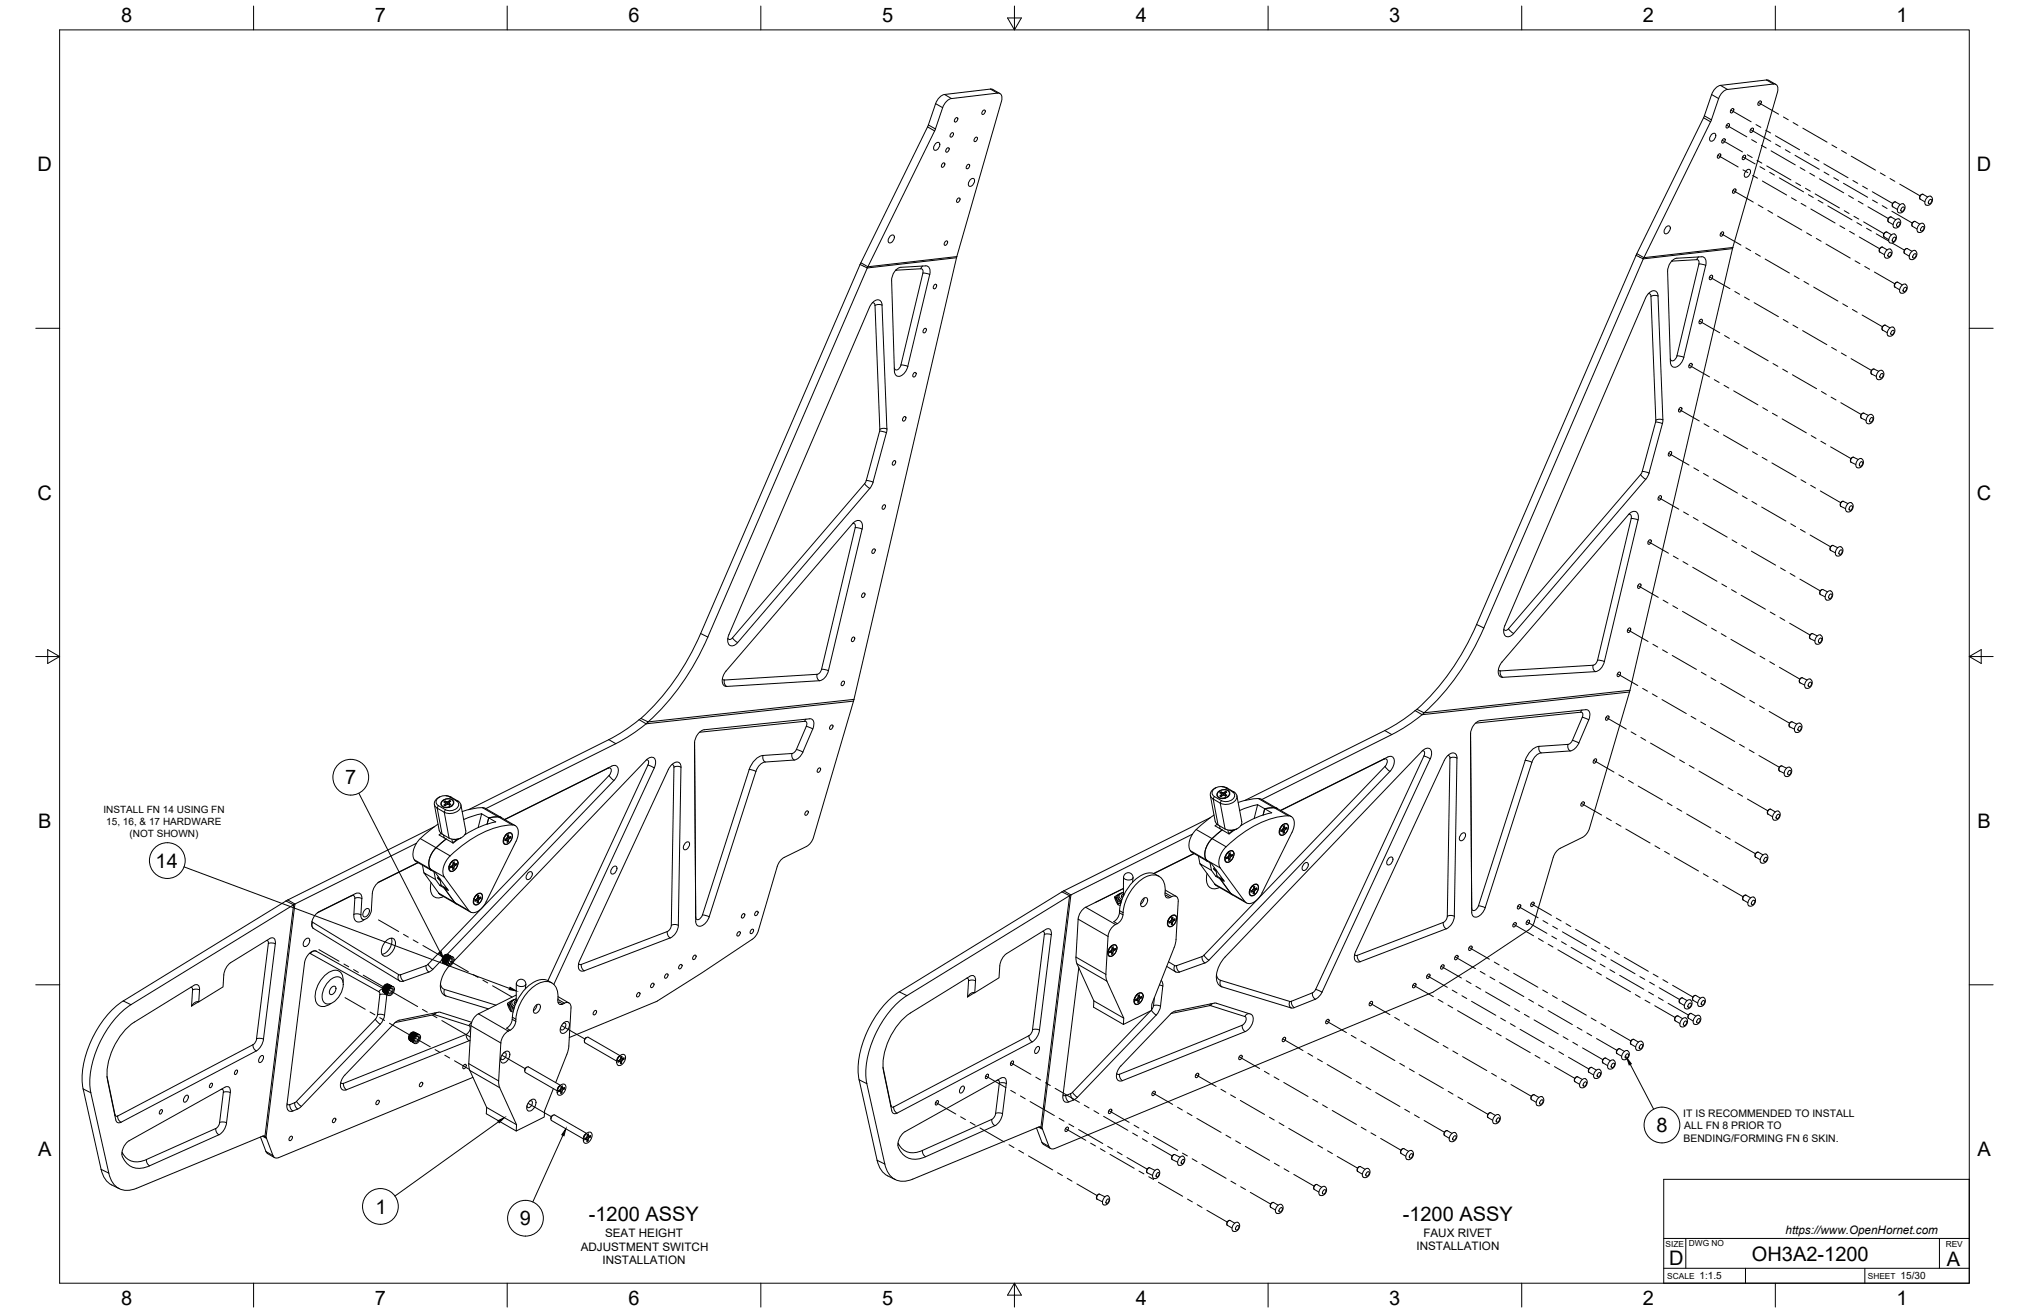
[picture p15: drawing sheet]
<svg xmlns="http://www.w3.org/2000/svg" width="864mm" height="559mm" viewBox="0 0 864 559" stroke-linecap="round" stroke-linejoin="round" font-family="sans-serif">
<defs><g id="words">
<g font-size="8.5">
<text x="51.6" y="9.4">8</text>
<text x="159.5" y="9.4">7</text>
<text x="267.5" y="9.4">6</text>
<text x="375.4" y="9.3">5</text>
<text x="483.4" y="9.4">4</text>
<text x="591.3" y="9.4">3</text>
<text x="699.3" y="9.4">2</text>
<text x="807.2" y="9.4">1</text>
<text x="16" y="72.9">D</text>
<text x="841.4" y="72.9">D</text>
<text x="16" y="212.6">C</text>
<text x="841.4" y="212.6">C</text>
<text x="146.9" y="333.8">7</text>
<text x="16.2" y="352.3">B</text>
<text x="841.7" y="352.3">B</text>
<text x="66.2" y="369.3">14</text>
<text x="705" y="481.8">8</text>
<text x="16.2" y="492">A</text>
<text x="841.7" y="492">A</text>
<text x="159.9" y="516.5">1</text>
<text x="221.3" y="521.5">9</text>
<text x="250.6" y="519.7">-1200 ASSY</text>
<text x="597" y="519.7">-1200 ASSY</text>
<text x="710.4" y="538.4">D</text>
<text x="745.7" y="536.7">OH3A2-1200</text>
<text x="828.7" y="538.8">A</text>
<text x="51.6" y="555.5">8</text>
<text x="159.5" y="555.5">7</text>
<text x="267.5" y="555.5">6</text>
<text x="375.4" y="555.4">5</text>
<text x="483.4" y="555.5">4</text>
<text x="591.3" y="555.5">3</text>
<text x="699.3" y="555.5">2</text>
<text x="807.2" y="555.5">1</text>
</g>
<g font-size="5">
<text x="257.5" y="526.4">SEAT HEIGHT</text>
<text x="605.8" y="526.3">FAUX RIVET</text>
<text x="760" y="525.2">https://www.OpenHornet.com</text>
<text x="247.2" y="532.2">ADJUSTMENT SWITCH</text>
<text x="602.9" y="532.2">INSTALLATION</text>
<text x="256.5" y="538">INSTALLATION</text>
</g>
<g font-size="4.4">
<text x="716.5" y="475.2">IT IS RECOMMENDED TO INSTALL</text>
<text x="716.6" y="485.9">BENDING/FORMING FN 6 SKIN.</text>
<text x="716.9" y="480.6">ALL FN 8 PRIOR TO</text>
</g>
<g font-size="4.3">
<text x="44" y="346">INSTALL FN 14 USING FN</text>
<text x="45.2" y="351.1">15, 16, &amp; 17 HARDWARE</text>
<text x="55.1" y="356.2">(NOT SHOWN)</text>
<text x="723.4" y="544.5">1:1.5</text>
<text x="809" y="544.5">15/30</text>
</g>
<g font-size="3.5">
<text x="708.9" y="530.9">SIZE</text>
<text x="718.9" y="530.5">DWG NO</text>
<text x="828.2" y="530.9">REV</text>
<text x="709.6" y="544.2">SCALE</text>
<text x="795" y="544.2">SHEET</text>
</g>
</g></defs>
<!-- layer: Visible -->
<g fill="none" stroke="#000" stroke-width=".43">
<path d="M425.6 39.8l-3.7-1.9-19.9 2.3a5.6 5.6 0 0 0-3.8 3.9M732.3 36.3a5.7 5.7 0 0 0-3.8 3.9M735.3 38.1l19.5-2.4a2.25 2.25 0 0 1 1.7 3.6l-19.1 66.5-43.7 188.2-17.2 58.5-.9 2-1.5 1.5-10.5 5.3-1.9 2.2-8.6 28.7-.9 1.8-1.7 1.8M735.3 38a5.7 5.7 0 0 0-3.8 3.9l-3.4 9.9M755.8 35.9l-3.7-1.9-19.8 2.3M395.2 53.1l-28.8 58.7M398.2 44.1l-3.1 9.1M404.8 56.8l.6-.4a1.01 1.01 0 0 1 .2 1.3 1.01 1.01 0 0 1-1.2 .5zM406.7 50.4l.5-.4a1.01 1.01 0 0 1 .3 1.3 1.01 1.01 0 0 1-1.3 .4zM415 58.7l.6-.4a1.01 1.01 0 0 1 .2 1.3 1.01 1.01 0 0 1-1.2 .5zM418.3 47.1l.6-.3a1.01 1.01 0 0 1 .2 1.3 1.01 1.01 0 0 1-1.2 .4zM426.2 43.2l-19.1 66.5-43.8 188.7-17.3 58.7-.7 1.3-1.5 1.5-10.5 5.3-1.5 1.5-1 2.1"/>
<path d="M426.3 43.1a2.24 2.24 0 0 0-1.7-3.5l-19.6 2.4a5.5 5.5 0 0 0-3.8 3.8l-3.4 9.9-28.4 57.8M725.4 49.3l-28.7 58.7M728.1 51.8l-28.4 57.9M728.5 40.2l-3.1 9.1M728.6 57.1a1.03 1.03 0 0 1 1.6-.1 1.03 1.03 0 0 1-.1 1.5 1.45 1.45 0 0 1-.8 1.3 1.45 1.45 0 0 1-1.6-.2l.1-1.3zM733.3 59.3l.5-.3a1.01 1.01 0 0 1 .3 1.3 1.01 1.01 0 0 1-1.3 .4zM735.1 52.9l.6-.3a1.01 1.01 0 0 1 .2 1.2 1.01 1.01 0 0 1-1.2 .5zM736.9 46.5l.6-.3a1.01 1.01 0 0 1 .2 1.2 1.01 1.01 0 0 1-1.2 .5zM745.3 54.8l.6-.3a1.01 1.01 0 0 1 .2 1.2 1.01 1.01 0 0 1-1.2 .5zM748.6 43.3l.6-.4a1.01 1.01 0 0 1 .2 1.3 1.01 1.01 0 0 1-1.2 .4zM398.3 61a1.03 1.03 0 0 1 1.6-.1 1.03 1.03 0 0 1-.1 1.5 1.45 1.45 0 0 1-.8 1.3 1.45 1.45 0 0 1-1.6-.2l.1-1.3zM401.1 69.6l.6-.3a1.01 1.01 0 0 1 .2 1.3 1.01 1.01 0 0 1-1.2 .4z"/>
<path d="M403 63.2l.6-.3a1.01 1.01 0 0 1 .2 1.2 1.01 1.01 0 0 1-1.2 .5zM411.7 70.2l.6-.3a1.01 1.01 0 0 1 .2 1.3 1.01 1.01 0 0 1-1.2 .4zM413.1 76.4a1.03 1.03 0 0 1 1.6-.2 1.03 1.03 0 0 1-.1 1.5 1.45 1.45 0 0 1-.8 1.4 1.45 1.45 0 0 1-1.6-.3l.1-1.3zM731.4 65.8l.6-.4a1.01 1.01 0 0 1 .2 1.3 1.01 1.01 0 0 1-1.2 .4zM742 66.4l.6-.4a1.01 1.01 0 0 1 .2 1.3 1.01 1.01 0 0 1-1.2 .4zM743.4 72.5a1.03 1.03 0 0 1 1.5-.2 1.03 1.03 0 0 1 0 1.6 1.45 1.45 0 0 1-.9 1.3 1.45 1.45 0 0 1-1.5-.2l.1-1.4zM407.6 84.6l.6-.4a1.01 1.01 0 0 1 .2 1.3 1.01 1.01 0 0 1-1.2 .4zM709.2 96.5a1.03 1.03 0 0 1 1.6-.1 1.03 1.03 0 0 1 0 1.5 1.45 1.45 0 0 1-.9 1.4 1.45 1.45 0 0 1-1.6-.3l.2-1.3zM732.6 99l.6-.4a1.01 1.01 0 0 1 .2 1.3 1.01 1.01 0 0 1-1.2 .4zM737.9 80.7l.5-.4a1.01 1.01 0 0 1 .3 1.3 1.01 1.01 0 0 1-1.3 .5zM805 100a1.18 1.18 0 0 1 2.1 .4v1l-.5 1.2-.7 .6-1 .3a1.25 1.25 0 0 1-1.1-.8 1.25 1.25 0 0 1 .3-1.4zM805.1 99.9l-2.2-1.2-1 .7-.1 1.4 2.1 1.2"/>
<path d="M806.8 93.6a1.18 1.18 0 0 1 2.1 .4l.1 1-.5 1.1-.8 .7-1 .2a1.25 1.25 0 0 1-1.1-.8 1.25 1.25 0 0 1 .3-1.3zM806.9 93.5l-2.1-1.2-1 .6-.2 1.3 2.1 1.4M808.8 87.1l-2.1-1.2-1.1 .6-.3 .8 .2 .6 2.1 1.2M810.1 86.8a2.32 2.32 0 0 0-2.2 1.2 2.32 2.32 0 0 0 .3 2.6l1.2-.1 1.2-1.2 .2-1.5-.7-1M817.1 95.4l-2.1-1.2-1.1 .7-.1 1.3 2.1 1.3M818.5 95.1a2.34 2.34 0 0 0-2.2 1.2 2.34 2.34 0 0 0 .3 2.6l1.3-.2 1-1.1 .3-1.5-.7-1M820.4 83.9a1.18 1.18 0 0 1 2 .4l.1 1-.4 1.1-.8 .8-1.1 .2a1.25 1.25 0 0 1-1-.8 1.25 1.25 0 0 1 .2-1.3zM820.4 83.8l-2.1-1.1-1.1 .7-.1 1.2 2.2 1.3M366.1 112.6l-67.9 157a104.5 104.5 0 0 1-25.4 36.2M366.1 112.6l3 1.4-67.8 157.1a104.3 104.3 0 0 1-25.4 36.1M366.1 112.6l.3-.8 3 1.7-.3 .5M379 100.4a1.03 1.03 0 0 1 1.5-.1 1.03 1.03 0 0 1 0 1.5 1.45 1.45 0 0 1-.9 1.3 1.45 1.45 0 0 1-1.5-.2l.1-1.3z"/>
<path d="M381.6 114.7l1.9-.9 10.5-.7a2.46 2.46 0 0 1 1.7 3.7l-9.3 39.1a4.8 4.8 0 0 1-4.3 4.3l-1.1-1-.3-1.3-1.2-38.5a6.6 6.6 0 0 1 2.1-4.7zM402.3 102.8l.6-.3a1.01 1.01 0 0 1 .2 1.3 1.01 1.01 0 0 1-1.2 .4zM696.4 108.7l3 1.5-67.9 157.1M696.4 108.7l.3-.7 3 1.7-.3 .5M696.4 108.7l-67.9 157.1M724.3 109.3a2.46 2.46 0 0 1 1.7 3.6l-9.3 39.2a4.8 4.8 0 0 1-4.3 4.2l-1.2-1-.2-1.3-1.2-38.5a5.8 5.8 0 0 1 4-5.6l10.5-.6M727.9 117.4l.6-.3a1 1 0 0 1 .3 1.3 1 1 0 0 1-1.2 .4zM803.2 106.3l-2.2-1.2-1 .8-.1 1.2 2.1 1.3M804.6 106a2.34 2.34 0 0 0-2.2 1.3 2.34 2.34 0 0 0 .3 2.5l1.4-.2 1-1 .2-1.3-.7-1.3M813.7 107a1.18 1.18 0 0 1 1.2-.4 1.18 1.18 0 0 1 .9 .8l.1 .9-.5 1.3-1 .8-.8 .1a1.25 1.25 0 0 1-1.1-.8 1.25 1.25 0 0 1 .3-1.3zM813.8 107l-2.2-1.3-1.1 .9v1.1l2.1 1.3M397.6 121.3l.6-.3a1 1 0 0 1 .3 1.2 1 1 0 0 1-1.2 .5z"/>
<path d="M700.4 126.9a4 4 0 0 1 4.3-3 2.23 2.23 0 0 1 1 2.1l2.1 53.1-6.3 23.2-1 1.7-56.3 65.6a2.24 2.24 0 0 1-2 1.4 2.24 2.24 0 0 1-2-1.3l-.1-1.9 .4-1.6 59.9-139.3M723.6 136.2l.5-.4a1 1 0 0 1 .3 1.3 1 1 0 0 1-1.2 .5zM804.4 139.6a1.19 1.19 0 0 1 1.2-.4 1.19 1.19 0 0 1 .8 .9l.1 1.1-.5 1-.8 .7-1 .2a1.25 1.25 0 0 1-1.1-.8 1.25 1.25 0 0 1 .3-1.3zM804.4 139.6l-2.1-1.2-1 .6-.3 .7 .2 .7 2.1 1.2M809.6 121.3a1.17 1.17 0 0 1 1.2-.4 1.17 1.17 0 0 1 .9 .8l.1 1-.5 1.1-.8 .8-1 .2a1.25 1.25 0 0 1-1.1-.8 1.25 1.25 0 0 1 .3-1.3zM809.7 121.3l-2.1-1.2-1.1 .7-.1 1.2 2.1 1.3M388.9 158.8l.6-.3a1 1 0 0 1 .3 1.3 1 1 0 0 1-1.2 .4zM393.3 140.1l.5-.4a1 1 0 0 1 .3 1.3 1 1 0 0 1-1.2 .5zM719.2 155l.6-.4a1 1 0 0 1 .3 1.3 1 1 0 0 1-1.2 .5zM799.6 158l-2.1-1-1 .7v1.4l2.1 1.1M801 157.6a2.3 2.3 0 0 0-2.1 1.4 2.3 2.3 0 0 0 .5 2.5l1.3-.2 1-1.3 .1-1.5-.8-.9M384.5 177.6l.6-.3a1 1 0 0 1 .3 1.2 1 1 0 0 1-1.2 .5z"/>
<path d="M714.8 173.7l.6-.3a1 1 0 0 1 .3 1.3 1 1 0 0 1-1.2 .4zM795.2 176.9a1.21 1.21 0 0 1 1.2-.5 1.21 1.21 0 0 1 .9 .8l.2 1.1-.5 1.2-1 .8-.8 .1a1.27 1.27 0 0 1-.8-2.1zM795.3 176.8l-2.1-1-1.1 .8v1.3l2.1 1M380.2 196.4l.6-.4a1 1 0 0 1 .3 1.3 1 1 0 0 1-1.3 .5zM710.5 192.5l.5-.4a1 1 0 0 1 .3 1.3 1 1 0 0 1-1.2 .5zM790.8 195.7a1.19 1.19 0 0 1 2.1 .2l.2 1.1-.5 1.3-.7 .6-.9 .2a1.26 1.26 0 0 1-1.2-.7 1.26 1.26 0 0 1 .2-1.3zM790.9 195.6l-2.2-1-1 .7 .1 1.3 2.1 1.1M371.6 205.2l5.9-22.3-2.1-53a2.01 2.01 0 0 0-1.2-2.2 2.01 2.01 0 0 0-2.4 .7l-1.7 2.4-59.9 139.3M371.6 205.2l-1.4 2.7-56.2 65.6a2.24 2.24 0 0 1-2 1.4 2.24 2.24 0 0 1-2.1-1.3l-.1-2 .4-1.5M375.8 215.1l.6-.3a1 1 0 0 1 .3 1.3 1 1 0 0 1-1.2 .4zM693.1 219a2.38 2.38 0 0 1 3.9-.6l.4 1.6-.2 1.3-14.3 60.3M693.1 219.1l-53.8 62.6a4.9 4.9 0 0 0-.7 6.3l1 .3 39.5-2.5a5.3 5.3 0 0 0 3.8-4.2"/>
<path d="M706.1 211.3l.6-.4a1 1 0 0 1 .3 1.3 1 1 0 0 1-1.2 .5zM786.1 217.8a2.35 2.35 0 0 1-.2-2.5 2.35 2.35 0 0 1 2.1-1.3l.7 1-.2 1.6-1.3 1.2h-1.1M786.6 214.3l-2.2-1-1 .7v1.4l2.1 1.1M363.3 222.4a2.15 2.15 0 0 1 2.8-.7 2.15 2.15 0 0 1 1 2.8l-14.5 60.9a5.3 5.3 0 0 1-3.8 4.3l-39.5 2.4a2.4 2.4 0 0 1-1.8-3.4l1.5-3.1zM371.5 233.9l.6-.3a1 1 0 0 1 .3 1.2 1 1 0 0 1-1.3 .5zM701.8 230l.5-.3a1 1 0 0 1 .3 1.3 1 1 0 0 1-1.2 .4zM782.1 233.2a1.23 1.23 0 0 1 2.1 .2l.2 1-.3 1.1-.9 .9-1 .3a1.27 1.27 0 0 1-.9-2.1zM782.2 233.1l-2.1-1-1.1 .8v1.3l2.2 1M367.1 252.7l.6-.4a1 1 0 0 1 .3 1.3 1 1 0 0 1-1.2 .5zM697.4 248.8l.6-.4a1 1 0 0 1 .3 1.3 1 1 0 0 1-1.2 .5zM777.9 251.9l-2.2-1-1 .8v1.2l2.1 1.1M779.2 251.5l.8 1-.1 1.5-1.1 1.2-1.5 .1"/>
<path d="M779.2 251.5a2.43 2.43 0 0 0-1.8 3.8M362.8 271.4l.5-.3a1 1 0 0 1 .3 1.3 1 1 0 0 1-1.2 .4zM628.5 265.8a104.5 104.5 0 0 1-25.4 36.1M631.6 267.2a104.5 104.5 0 0 1-25.5 36.2M693 267.6l.6-.4a1 1 0 0 1 .3 1.3 1 1 0 0 1-1.2 .5zM773 274.1a2.35 2.35 0 0 1-.2-2.5 2.35 2.35 0 0 1 2.1-1.3l.8 1.1-.3 1.7-1.3 1h-1.1M773.5 270.6l-2.1-1-.7 .3-.4 .6v1.2l2.2 1.1M358.4 290.2l.6-.4a1 1 0 0 1 .3 1.3 1 1 0 0 1-1.2 .5zM688.7 286.3l.6-.3a1 1 0 0 1 .3 1.3 1 1 0 0 1-1.3 .5zM768.6 292.8a2.35 2.35 0 0 1-.2-2.4 2.35 2.35 0 0 1 2.2-1.3l.7 1.1-.3 1.6-1 1h-1.4M769.1 289.4l-2-1-.5 .1-.7 .8v1.1l2.2 1.1M272 306.3l3 1.7"/>
<path d="M272 306.3l.8-.5 3 1.4-.8 .8M272 306.3l-5.3 4-6.5 3.9-60.7 30.4M275 308l-5.3 4-6.5 3.9-56.4 28.2M345.9 310.2l-4.2 9.9M345.9 310.2a2.89 2.89 0 0 0-.8-4.3l-45.3 4.7a6.1 6.1 0 0 0-4.2 5.6l.5 75.9a1.9 1.9 0 0 0 1.2 2.1 1.9 1.9 0 0 0 2.2-.7l1.4-1.4 .9-1.9 19.9-61.9a5.6 5.6 0 0 1 4-4l12.3-.8a5.3 5.3 0 0 0 3.7-3.4M353.5 308.8l.6-.3a1.01 1.01 0 0 1 .2 1.3 1.01 1.01 0 0 1-1.2 .4zM602.3 302.4l.8-.5 3 1.5-.8 .8zM602.3 302.4l-5.3 4-6.5 4-60.8 30.3M605.3 304.1l-5.3 4.1-6.5 3.9-56.4 28.2M672 316.2a5.3 5.3 0 0 1-3.7 3.4l-12.4 .8M674.9 302l-44.8 4.7a6.1 6.1 0 0 0-4.2 5.6l.5 75.9a1.9 1.9 0 0 0 1.1 2.1 1.9 1.9 0 0 0 2.3-.6l1.4-1.5 .9-1.9 19.9-61.9a5.6 5.6 0 0 1 4-4M674.9 302a2.37 2.37 0 0 1 1.5 3.8l-4.4 10.4"/>
<path d="M683.8 305l.6-.4a1.01 1.01 0 0 1 .2 1.3 1.01 1.01 0 0 1-1.2 .4zM764.3 311.6h1.3l1-.9 .4-1.7-.5-.9a1.23 1.23 0 0 0-1.3-.4 1.23 1.23 0 0 0-.8 1l-.6 1.5v.9l.5 .5M764.8 308.2l-2.2-1-1 .6v1.5l2.1 1M187.2 339.2l-.3 .1M189.8 338.6l1.8 .5 3.4 1.9a2.45 2.45 0 0 1 1.2 2.4 2.45 2.45 0 0 1-1.8 2.1l-3.1 .7a8.8 8.8 0 0 1-5.2-2.3 2.54 2.54 0 0 1-1.2-2.6 2.54 2.54 0 0 1 2-2M348.3 327.1l.5-.3a1.01 1.01 0 0 1 .3 1.3 1.01 1.01 0 0 1-1.3 .4zM515.2 338.5l2 11 1.3 1.6M517.5 335.3l-.3 .1M518.7 336.8a2.95 2.95 0 0 1 4.8 .9 3.2 3.2 0 0 1-5.5 1 1.66 1.66 0 0 1 .7-1.9zM518.8 336.8a2.77 2.77 0 0 1 4.5 .8 2.97 2.97 0 0 1-5.1 1 1.57 1.57 0 0 1 .6-1.8zM519.7 338.3l.2 .6h-.5M519.7 337l1 .4 .4-.2"/>
<path d="M519.7 337v.2M519.7 337l-.5 .4 .7 .6-.7 .7 .5 .3a1.24 1.24 0 0 1 2-.2M519.8 337.2l-.4 .3M519.9 338l.2 .7M520.1 334.8h.3M520.2 337.3l.1 .6M520.5 334.8l1.4 .4 3.3 1.9a2.45 2.45 0 0 1 1.3 2.4 2.45 2.45 0 0 1-1.8 2.1l-3.1 .8a8.8 8.8 0 0 1-5.2-2.3 2.54 2.54 0 0 1-1.2-2.6 2.54 2.54 0 0 1 2-2.1M520.7 337.4l.1 .8M521.1 337.2l.2 .6M521.5 337.8v.8h.4M521.6 339.5l-1.2 .2M521.6 337l-.4 .8a.88 .88 0 0 1-.9 .2 .88 .88 0 0 1-.6-.8"/>
<path d="M521.6 336.8l-.5 .4M521.6 336.8v.2M521.6 337l.4 .2M521.6 336.8l.5 .3-.6 .7 .6 .6M521.7 338.1v.6M522 339.4l-1.2 .4-.8-.1M522.2 338.4l-.5 .4M524.5 336.9a2 2 0 0 1 1 2.1 2 2 0 0 1-1.5 1.6l-1.4 .5-2.1-.1-3.6-2a2 2 0 0 1-1-2 2 2 0 0 1 1.5-1.7l1.4-.5 2.1 .1 3.6 2.1M526.5 338.7l2 11a4.6 4.6 0 0 1-6.5 3.4l-3.6-2M678.5 323.3l.6-.4a1.01 1.01 0 0 1 .2 1.3 1.01 1.01 0 0 1-1.2 .4zM759.9 330.4a2.35 2.35 0 0 1-.2-2.5 2.35 2.35 0 0 1 2.2-1.3l.7 1.2-.2 1.4-1.2 1.2h-1.3M760.4 326.9l-2.1-1-1 .7-.1 1.4 2.2 1.1"/>
<path d="M177.3 358.9l-51.9 25.9-69.7 42.8a43.1 43.1 0 0 0-17.4 35l8 36.7a8 8 0 0 0 11.9 6.4l53.4-22.1a1.09 1.09 0 0 1 1.6 .5M184.9 342.4l2.2 11.4 1.1 1.2 3 1.7a5.1 5.1 0 0 0 7.1-2.6l-2.1-11.6M184.9 351.9l-63 31.4-69.4 42.7a42.9 42.9 0 0 0-17.5 35l8 36.7M186.4 350.7l-5.3 4.2a10.6 10.6 0 0 0-5.2 10.1l.9 1.5 6.7 3.9-.4-.6 2.2 1.6 5.5 7.5-1.8-1 4.5 6.2M187.8 354.7l-.9 .6 3 1.8M188.4 340.7a2.95 2.95 0 0 1 4.8 .8 3.2 3.2 0 0 1-5.5 1.1 1.66 1.66 0 0 1 .7-1.9zM188.5 340.7a2.77 2.77 0 0 1 4.5 .8 2.97 2.97 0 0 1-5.1 1 1.57 1.57 0 0 1 .6-1.8zM188.8 355.3l.2 1.3M189 356.4l-.1 .1M189.4 342.2l.2 .6h-.5M189.4 340.9l1 .3 .5-.1M189.4 340.9l.1 .2"/>
<path d="M189.4 340.9l-.5 .4 .7 .6-.6 .7 .4 .3a1.24 1.24 0 0 1 2-.2M189.5 341.1l-.4 .3M189.6 344.6a3.8 3.8 0 0 0 5.6-2.5l-.5-.9-3.4-2.1a3.8 3.8 0 0 0-5.7 2.5l.5 .9 3.4 2.1M189.6 341.9l.2 .7M189.9 357.1l-4.3 3.7M189.9 341.2l.1 .6M190.4 341.2l.1 .9M190.9 341.1l.1 .6M191.2 341.7v.8M191.2 342.5h.1M191.2 342.5h.4M191.3 343.4l-1.2 .2"/>
<path d="M191.3 340.9l-.4 .8a.89 .89 0 0 1-.9 .1 .89 .89 0 0 1-.5-.7M191.3 340.7l-.4 .4M191.3 340.7v.2M191.3 340.9l.4 .2M191.4 340.7l.5 .3-.7 .7 .7 .6-.5 .4M191.4 342v.6M191.7 343.2l-.7 .4h-1.3M192.3 357.1l.3 1.6M192.9 357.2l.4 .1M194.5 357.2l-1.8 1.5M195.2 357.1l-2.3 1.7-3-1.7M196.2 356.6l-1.3 .5-1.6 .2"/>
<path d="M196.7 345.4l4.9-1.3a7.2 7.2 0 0 1 5-.1l6.7 3.9M205 346.4l3 1.7M205 346.4l-1.5 5.8M205 346.3l-4.2 1.1-3.4 1.4M208 348.1l3 1.7-6.5 2-6.7 3.5M208 348.1l-.7 2.6M213.3 347.9l6 3.5M213.3 347.9l-1.2-.3-4.1 .5M214.3 357.4h.1M214.3 356.9l.1 .4M214.5 356.8l-.1 .8-.1-.5M214.7 348.8l45.7-22.8a1.92 1.92 0 0 1 2.3 .2 1.92 1.92 0 0 1 .4 2.3l-.6 1.9-1.2 1.8-71 74"/>
<path d="M215 357.3l.4 .3M215 357.2l-.1 .6 .9-.2v.9M215.2 357.1l.6 .5M215.3 355.3l.4-.4a1.38 1.38 0 0 1 1.8-.4 1.38 1.38 0 0 1 .6 1.8 3.3 3.3 0 0 1-3.4 3 2.98 2.98 0 0 1 .6-4zM215.4 355.4a1.48 1.48 0 0 1 2.1-.8 1.48 1.48 0 0 1 .4 2.3 2.8 2.8 0 0 1-3 2.3 2.8 2.8 0 0 1 .5-3.8zM215.6 355.1l-.3 .2M215.6 355l.1 .1M215.7 356.7l.6 1.5M215.7 356.7l.8 .5M215.8 355l-1.3 1.8M215.8 357.4l.6 .3M215.8 355l-.4 .2"/>
<path d="M216 356l.6 .3M216 355.7l.5 .2M216.2 358.1l-.3 .2M216.3 356.5l.6 .3M216.4 358.2l-.5 .3M217.2 356.5l-1.5 .2M217.2 356.5l.2 .1M217.2 356.1v.4M217.4 356.6a1.43 1.43 0 0 0-1.1 1.6M217.4 356.6v-.6l-.8 .3-.1-1-.5 .3a1.41 1.41 0 0 1-1 1.6M291.8 358.7a1.03 1.03 0 0 1 1.6-.2 1.03 1.03 0 0 1-.1 1.6 1.45 1.45 0 0 1-.8 1.3 1.45 1.45 0 0 1-1.6-.2l.1-1.3zM343 345.4l.6-.3a1.01 1.01 0 0 1 .2 1.2 1.01 1.01 0 0 1-1.2 .5z"/>
<path d="M507.6 355l-51.9 25.9-69.7 42.8a43 43 0 0 0-17.4 35l8 36.7a8 8 0 0 0 11.9 6.4l53.4-22.1a1.09 1.09 0 0 1 1.6 .5M515.2 348l-63 31.5-69.4 42.6a42.9 42.9 0 0 0-17.5 35l8 36.7M516.7 346.9l-5.3 4.1a10.6 10.6 0 0 0-5.2 10.1l.9 1.5 6.7 3.9-.4-.5M518 350.8l-.8 .7 6 3.4 2.3-1.7M519.1 351.5l.2 1.2M519.3 352.6l-.1 .1M520.2 353.2a16.9 16.9 0 0 0-7.3 9.2l-.1 2 .6 1.5M522.6 353.3l.3 1.5M524.8 353.4l-1.8 1.4M526.2 352.9l-1.6 .5h-1.4M526.5 352.8l-.3 .1M527 341.5l4.9-1.3a7.2 7.2 0 0 1 5 0l12.7 7.3"/>
<path d="M535.3 342.5l-4.2 1.1-3.4 1.3M538.3 344.2l3 1.7-6.5 2-6.7 3.5M538.3 344.2l-.7 2.7M538.3 344.2l-3-1.7-1.5 5.8M543.6 344l-1.2-.3-4.1 .5M544.6 353.3v.4M544.6 353l.1 .4M544.7 352.9l-.1 .6M545 344.9l45.7-22.7a1.92 1.92 0 0 1 2.3 .2 1.92 1.92 0 0 1 .4 2.3l-.6 1.9-1.2 1.7-77.4 80.7-1.4 .8-11.2 4-1.2-.2-3.8-2.3M545.3 353.4l.4 .3M545.3 353.3l-.1 .6 .8-.2 .1 .9M545.4 353.3l.6 .4"/>
<path d="M545.5 351.6l-.7 1.3M545.5 351.5l.5-.5a1.38 1.38 0 0 1 1.8-.4 1.38 1.38 0 0 1 .5 1.8 3.3 3.3 0 0 1-3.3 3 2.98 2.98 0 0 1 .5-3.9zM545.6 351.6a1.48 1.48 0 0 1 2.2-.9 1.48 1.48 0 0 1 .4 2.3 2.8 2.8 0 0 1-3 2.3 2.8 2.8 0 0 1 .4-3.7zM545.7 351.3l.4-.2-.6 .5M545.9 351.3l-.3 .1M545.9 351.2h.1M546 352.9l.5 1.3M546 352.8v.1M546 352.8l.8 .5M546.1 353.5l.6 .3M546.3 352.1l.6 .3M546.3 351.8l.5 .2"/>
<path d="M546.5 354.2l.1 .2M546.5 354.2l-.3 .2M546.6 352.6l.6 .4M546.6 354.4l-.5 .2M547.5 352.6l-1.5 .2M547.5 352.6l.1 .1M547.5 352.2v.4M547.6 352.7a1.43 1.43 0 0 0-1 1.7M547.7 352.7v-.6l-.8 .3-.1-.9-.5 .2a1.45 1.45 0 0 1-1 1.7M622.1 354.8a1.03 1.03 0 0 1 1.5-.1 1.03 1.03 0 0 1 0 1.5 1.45 1.45 0 0 1-.8 1.4 1.45 1.45 0 0 1-1.6-.3l.1-1.3zM673.3 341.5l.6-.3a1.01 1.01 0 0 1 .2 1.3 1.01 1.01 0 0 1-1.2 .4zM755.6 345.5l-2.1-1.1-1.1 .7-.1 1.2 2.1 1.3"/>
<path d="M757 345.2a2.34 2.34 0 0 0-2.2 1.3 2.34 2.34 0 0 0 .3 2.5l1.4-.1 .9-1.1 .3-1.6-.7-1M161.7 375.1a6.6 6.6 0 0 0-3.2 5.1l-.4 7.1M177.9 367.1l-16.2 8.1M179.8 368.2l.6 3.3M184.7 371.1l.7 3.2M185.6 360.8a8.3 8.3 0 0 0-2.5 9M186.3 373.5l1.3 1M186.6 373.2l-.3 .3 1 .7M186.7 374l.6 .6M187.2 376.9l-1.8-2.6-5-2.8 6.4 8.7M187.2 376.9l1.8 1 4.5 6.2M187.3 374.4l.4 2.4 2.6 1.4"/>
<path d="M187.5 374.4v.1M187.7 376.5l-.5 .4M189.3 377.7l-.3 .2M191.1 368.6l.1 .5M191.1 368.9h.1M191.2 368.4v.4M191.8 368.8l.5 .3M192 368.6l.6 .5M192.1 366.8l.4-.4a1.38 1.38 0 0 1 1.9-.4 1.38 1.38 0 0 1 .5 1.8 3.3 3.3 0 0 1-3.3 3 2.98 2.98 0 0 1 .5-4zM192.2 367a1.48 1.48 0 0 1 2.1-.9 1.48 1.48 0 0 1 .4 2.3 2.8 2.8 0 0 1-3 2.3 2.8 2.8 0 0 1 .5-3.7zM192.5 366.7l-.4 .1M192.5 366.6l-.9 1-.4 1.4"/>
<path d="M192.6 368.3l.4 1.3M192.6 368.2v.1M192.6 368.2l.8 .5M192.6 368.9l.6 .3M192.7 366.5l-.4 .2M192.8 367.5l.6 .3M192.8 367.2l.5 .2M193 369.6l.2 .2M193 369.6l-.3 .2M193.2 368l.5 .4M193.3 366.8l.1 1 .9-.3-.1 .6M193.4 366.8l-.6 .3a1.73 1.73 0 0 1-1 1.8v.4l.8-.2 .1 .9 .5-.2"/>
<path d="M194 368l-1.4 .2M194 368l.2 .1M194.1 367.6l-.1 .4M194.2 368.1a1.39 1.39 0 0 0-1 1.7M224.9 371.4a1.03 1.03 0 0 1 1.5-.2 1.03 1.03 0 0 1 0 1.6 1.45 1.45 0 0 1-.9 1.3 1.45 1.45 0 0 1-1.5-.2l.1-1.4zM260.9 369a1.03 1.03 0 0 1 1.6-.1 1.03 1.03 0 0 1-.1 1.5 1.45 1.45 0 0 1-.8 1.3 1.45 1.45 0 0 1-1.6-.2l.1-1.3zM330.8 368.8l-8 27.3-.8 1.8-1.8 1.8M478.2 378.1l-16.1 8a6.6 6.6 0 0 0-3.2 5.1l-.9 17.7 7.6 17.1M478.2 373.4v7.3M478.9 371.9a1.86 1.86 0 0 1 2.5-.2 1.86 1.86 0 0 1 .4 2.5 2.55 2.55 0 0 1-3.6-.9zM482.2 373.6l-.2 1.9M493.3 373a6.9 6.9 0 0 0-9.1 .6 20.5 20.5 0 0 0-7.8 15.5l-.9 1.9-1.4 1.2"/>
<path d="M495.9 379.5v.9a1.56 1.56 0 0 0 .9 1.8 1.56 1.56 0 0 0 1.9-.6 1.83 1.83 0 0 1 2.2 0 1.83 1.83 0 0 1 .6 2.1l-1 16.1M495.9 379.5a6 6 0 0 0-4.2-7.1 12.6 12.6 0 0 0-10.6 7.1 19.2 19.2 0 0 0-3.2 9.8M495.9 378.8l4.7 2.7M508.1 363.2l-16.9 8.6M510.1 364.3l.6 3.3M513.4 366l2.2 1.5 5.5 7.6-1.8-1.1 4.5 6.2M515 367.2l.6 3.2M516.6 369.7l1.2 .9M516.9 369.3l-.3 .4 1 .6M516.9 370.1l.7 .6M517.1 376.3l13.4 8M517.5 373l-1.9-2.6-4.9-2.8 6.4 8.7"/>
<path d="M517.5 373l1.8 1 4.5 6.2M517.6 370.5l.4 2.4 2.6 1.5M517.8 370.5v.1M518 372.6l-.5 .4M519.6 373.8l-.3 .2M521.4 365l.1 .1M521.5 364.6v.3M522.1 365.5l.8-.3 .1 .9 .5-.2M522.1 364.9l.4 .3M522.1 364.8v.6M522.3 364.8l.6 .4M522.4 363l.4-.4a1.38 1.38 0 0 1 1.9-.5 1.38 1.38 0 0 1 .5 1.8 3.3 3.3 0 0 1-3.4 3.1 2.98 2.98 0 0 1 .6-4z"/>
<path d="M522.5 363.1a1.48 1.48 0 0 1 2.1-.8 1.48 1.48 0 0 1 .4 2.2 2.8 2.8 0 0 1-3 2.3 2.8 2.8 0 0 1 .5-3.7zM522.8 362.7l-.4 .2M522.9 364.4l.4 1.4M522.9 364.4l.8 .4M522.9 362.7l-1 1-.4 1.4-.1-.3M522.9 365l.6 .3M523 362.6l-.4 .2M523.1 363.6l.6 .3M523.1 363.3l.5 .3M523.3 365.7l-.3 .2M523.5 364.1l.5 .4M524.4 363.7l-.1 .5"/>
<path d="M524.5 364.2l-1.6 .1M524.5 364.2a1.43 1.43 0 0 0-1 1.7l-.2-.1M524.5 363.6l-.8 .3-.1-.9-.5 .2a1.38 1.38 0 0 1-1 1.7M524.6 363.6l-.1 .6M531.8 379l.1 .4M531.9 378.8v.4M532.5 379.1v.6l.8-.2 .1 .9 .5-.3M532.7 379l.6 .5M532.8 377.2l.4-.4a1.38 1.38 0 0 1 1.9-.5 1.38 1.38 0 0 1 .5 1.9 3.3 3.3 0 0 1-3.3 3 2.98 2.98 0 0 1 .5-4zM532.9 377.3a1.48 1.48 0 0 1 2.1-.8 1.48 1.48 0 0 1 .4 2.3 2.8 2.8 0 0 1-3 2.3 2.8 2.8 0 0 1 .5-3.8zM533.2 376.9l-.4 .3M533.3 378.6l.8 .5"/>
<path d="M533.3 376.9l-1 1.1-.5 1.3M533.3 379.3l.6 .3M533.4 376.9l-.4 .1M533.5 377.9l.6 .2M533.5 377.6l.5 .2M533.7 380l-.3 .2M533.9 378.4l.5 .3M534.7 378.4h-.9a.89 .89 0 0 0-.5 .8 .89 .89 0 0 0 .4 .8M534.7 378.4l.2 .1M534.8 378l-.1 .4M534.9 378.5a1.35 1.35 0 0 0-1 1.6M534.9 377.9l-.8 .2v-.9l-.6 .3a1.38 1.38 0 0 1-1 1.6l.5 .4"/>
<path d="M535 377.9l-.1 .6M537.2 380a6.8 6.8 0 0 1-6.1 4.5l-1.3-.9-10.4-14.2a8.1 8.1 0 0 1 2.5-9 44 44 0 0 1 25-13.1 3.1 3.1 0 0 1 3.3 .7 3.1 3.1 0 0 1 .6 3.3l-.9 2.9-12.7 25.8M555.2 367.5a1.03 1.03 0 0 1 1.5-.2 1.03 1.03 0 0 1 0 1.6 1.45 1.45 0 0 1-.9 1.3 1.45 1.45 0 0 1-1.5-.2l.1-1.3zM591.2 365.2a1.03 1.03 0 0 1 1.5-.2 1.03 1.03 0 0 1 0 1.5 1.45 1.45 0 0 1-.8 1.4 1.45 1.45 0 0 1-1.6-.3l.1-1.3zM750.3 363.9a1.15 1.15 0 0 1 1.1-.4 1.15 1.15 0 0 1 .9 .8l.2 .9-.5 1.2-.9 .8-1 .2a1.25 1.25 0 0 1-1-.8 1.25 1.25 0 0 1 .3-1.3zM750.4 363.8l-2.1-1.2-1.1 .7-.1 1.4 2.1 1.2M130.1 399.7a1.09 1.09 0 0 1 1.6-.2 1.09 1.09 0 0 1 0 1.7 1.54 1.54 0 0 1-.9 1.4 1.54 1.54 0 0 1-1.7-.3l.1-1.4zM150.6 389.1l1.5-.2 1.5 .4M154 382.4l-.4 6.9M154 382.4a1.85 1.85 0 0 0-.6-2 1.85 1.85 0 0 0-2.2-.1l-15.3 7.7a5.7 5.7 0 0 0-2.7 6.9l37.3 22.8 1.2-.1 11.2-4.1 5.3-5.1M154.1 391.2h.1M155.5 387.1a1.09 1.09 0 0 1 1.6-.2 1.09 1.09 0 0 1 0 1.7 1.54 1.54 0 0 1-.9 1.4 1.54 1.54 0 0 1-1.7-.3l.1-1.4z"/>
<path d="M158.1 387.3a4.2 4.2 0 0 1-3.6 4l-.8-.9-.1-1.1M166.6 399.3a5.8 5.8 0 0 1-4 6.9M186.8 380.2l13.4 8M193.5 384.1l.7 .6M201.5 383.2h.1M201.6 382.7v.4M202.2 383v.6l.8-.3 .1 .9 .5-.2M202.4 382.9l.6 .4M202.5 381.1l.4-.4a1.38 1.38 0 0 1 1.9-.5 1.38 1.38 0 0 1 .5 1.9 3.3 3.3 0 0 1-3.3 3 2.98 2.98 0 0 1 .5-4zM202.6 381.2a1.48 1.48 0 0 1 2.2-.8 1.48 1.48 0 0 1 .3 2.2 2.8 2.8 0 0 1-3 2.3 2.8 2.8 0 0 1 .5-3.7zM202.9 380.9l-.4 .2M202.9 380.8l.1 .1"/>
<path d="M203 382.5l.4 1.4M203 382.5l.8 .4M203 380.8l-1 1-.4 1.5-.1-.4M203.1 383.1l.5 .3M203.1 380.8l-.4 .1M203.2 381.8l.7 .2M203.3 381.5l.4 .2M203.4 383.9l-.3 .2M203.6 382.2l.6 .4M203.8 381.1l.1 .9 .8-.2M203.8 381.1l-.5 .2a1.38 1.38 0 0 1-1.1 1.7l.5 .3M204.4 382.3l-1.4 .2"/>
<path d="M204.4 382.3l.2 .1a1.35 1.35 0 0 0-1 1.6l-.2-.1M204.5 381.9v.4M204.7 381.8v.6M206.9 383.9a6.8 6.8 0 0 1-6.1 4.5l-1.3-.9-10.4-14.2a8.1 8.1 0 0 1 2.5-9.1 44 44 0 0 1 25-13.1 3.1 3.1 0 0 1 3.3 .8 3.1 3.1 0 0 1 .7 3.2l-1 3-12.7 25.8M288.7 393.8l1.2-67.3a1.97 1.97 0 0 0-1.3-2.2 1.97 1.97 0 0 0-2.4 .9l-1.8 2.3-37.7 81.3a3.2 3.2 0 0 0 .6 4.4h1.3l36.6-14M288.7 393.8a6.5 6.5 0 0 1-3.5 5.4M314.1 396.8l.6-.3a1.01 1.01 0 0 1 .2 1.2 1.01 1.01 0 0 1-1.2 .5zM316 389.1l.6-.3a1.01 1.01 0 0 1 .2 1.3 1.01 1.01 0 0 1-1.2 .4zM319.7 395.8l.6-.4a1.01 1.01 0 0 1 .2 1.3 1.01 1.01 0 0 1-1.2 .4zM320.2 399.7l-21.5 14.4-19 12-37.4 15.5M321.7 388.1l.5-.3a1.01 1.01 0 0 1 .3 1.2 1.01 1.01 0 0 1-1.3 .5zM474.5 381.6l3.7-1.8a1.58 1.58 0 0 0-1.9 1.2 1.58 1.58 0 0 0 1.2 1.9"/>
<path d="M475.8 381.7v.4M475.9 384.5l-1.4-2.9 .2 1.2 1.2 2.3M477 384.5h-1.1v.6l.9 .3M477.3 383.5a1.66 1.66 0 0 1-1.5-1.6 1.66 1.66 0 0 1 1.3-1.7 1.98 1.98 0 0 0-1.9 2 1.98 1.98 0 0 0 1.9 2M478 389.3a5.4 5.4 0 0 1-3.8 4.5l-1.6 1.8-.9 2.2-1 16.9M478.2 380.4l-.9 .9 .5 .9M478.2 381.2l-.8 .6M486.6 382.5a1.16 1.16 0 0 1 1.7-.2 1.16 1.16 0 0 1 0 1.8l-.6 .9a1.23 1.23 0 0 1-1.8 .8 1.23 1.23 0 0 1-.2-2zM487 382.2l-.5 1.5-1 1.1M496.5 381.1l-.5 .2M497 392.2l.1 .4M497 392.4l.1 .1"/>
<path d="M497 392l.1 .3M497.2 391.8l-.1 .7M497.7 392.3l.4 .3M497.9 392.2l.6 .4M497.9 390.5l-.7 1.3M498 390.4l.4-.5a1.38 1.38 0 0 1 1.8-.4 1.38 1.38 0 0 1 .6 1.8 3.3 3.3 0 0 1-3.4 3 2.98 2.98 0 0 1 .6-3.9zM498.1 390.5a1.48 1.48 0 0 1 2.1-.8 1.48 1.48 0 0 1 .4 2.2 2.8 2.8 0 0 1-3 2.3 2.8 2.8 0 0 1 .5-3.7zM498.3 390.2l-.3 .1M498.3 390.1h.1M498.4 391.8l.6 1.5M498.4 391.8l.8 .4M498.5 390.1l-.6 .4"/>
<path d="M498.5 392.4l.6 .3M498.5 390l-.4 .2M498.7 391l.6 .3M498.7 390.7l.5 .2M498.9 393.1l-.3 .2M499 391.5l.6 .4M499.2 390.4l.1 .9 .8-.3v.6M499.2 390.3l-.5 .3a1.68 1.68 0 0 1-1.1 1.8v.5l.9-.3 .1 .9 .5-.2M499.9 391.6l-1.5 .2M499.9 391.6h.2a1.35 1.35 0 0 0-1.1 1.7M499.9 391.1v.4M500.6 399.8l-.9 3.5"/>
<path d="M523.8 380.2l.7 .6M533.7 380l.2 .1M615.5 395.3l-36.6 14M615.5 395.3a6.4 6.4 0 0 0 3.5-5.3l1.1-67.4a1.97 1.97 0 0 0-1.2-2.2 1.97 1.97 0 0 0-2.4 .9l-1.8 2.4-37.7 81.3a3.2 3.2 0 0 0 .5 4.4l1.4-.1M644.3 392.9l.6-.3a1.01 1.01 0 0 1 .2 1.3 1.01 1.01 0 0 1-1.2 .4zM646.3 385.3l.5-.4a1.01 1.01 0 0 1 .3 1.3 1.01 1.01 0 0 1-1.2 .5zM650 391.9l.6-.3a1.01 1.01 0 0 1 .2 1.2 1.01 1.01 0 0 1-1.2 .5zM650.5 395.8l-21.5 14.4-19.2 12.1-160.9 66.5-1.5 .1-.9-1M651.9 384.2l.6-.3a1.01 1.01 0 0 1 .2 1.3 1.01 1.01 0 0 1-1.2 .4zM745 382.2a1.18 1.18 0 0 1 2.1 .4l.1 1.1-.5 1.1-.9 .7-.9 .2a1.25 1.25 0 0 1-1.1-.8 1.25 1.25 0 0 1 .3-1.3zM745.1 382.1l-2.1-1.2-1 .7-.3 .7 .1 .6 2.1 1.3M82.5 419.4l-25.3 15.6"/>
<path d="M82.5 419.4a1.59 1.59 0 0 1 2-.1 1.59 1.59 0 0 1 .4 2l-.3 5.1M98.1 409.7l16.6-10.2a1.53 1.53 0 0 1 1.9-.2 1.53 1.53 0 0 1 .6 1.8l-5 41.2a7.1 7.1 0 0 1-3.1 5l-58.1 30.5a1.31 1.31 0 0 1-1.7-1.2l-3.5-16.8a28 28 0 0 1 11.4-24.8M98.2 409.7a7.3 7.3 0 0 0-2.9 5.2l-.4 5.1-10.3 6.4M129.6 409.7l-7.5 60.6a1.91 1.91 0 0 0 .4 2.1 1.91 1.91 0 0 0 2.1 .4l2.4-.9 1.3-1 33.9-35.5 1.4-2.7 1.1-9.6M129.6 409.7a5.5 5.5 0 0 1 4.7-5l28.6 15.9M140.2 417.4a3.5 3.5 0 0 1 5.3-.8 8.5 8.5 0 0 1-3.9 10.1 2.74 2.74 0 0 1-3.2 .3 2.74 2.74 0 0 1-1.3-2.9 10.1 10.1 0 0 1 3.1-6.7zM163.7 419.9v.1M163.7 419.9l.4 .7M163.7 419.9h.1M163.7 419.8v.1M163.8 419.9l.3 .7M163.9 419.7l.3 .8"/>
<path d="M163.9 419.7h.1M163.9 419.7l-.1 .2M163.9 419.7l.4 .6M163.9 419.6v.1M163.9 419.6h.1M164 419.6l.3 .7M164.1 419.5l.3 .7M164.1 419.5l-.1 .1M164.1 419.4h.1M164.1 419.4v.1M164.1 419.4l.4 .6M164.2 419.4h-.1"/>
<path d="M164.2 419l-1 1-.4 1.3M164.2 400.6l.5-.5a2.05 2.05 0 0 1 2.7-.6 2.05 2.05 0 0 1 .9 2.6 5.2 5.2 0 0 1-4.9 4.8 3.5 3.5 0 0 1-.2-5zM164.2 419h-.1M164.2 419.4h.1M164.2 419.4l.3 .6M164.3 419.3l.4 .6M164.3 419.2h.1M164.3 419.2v.1M164.3 419.3l-.1 .1M164.4 419.2l.4 .6M164.4 419.2h.1M164.4 419.2h-.1"/>
<path d="M164.5 419.2h-.1M164.6 419.1l.3 .6M164.6 419.1h.1M164.6 419.1l-.1 .1M164.6 419.1l.4 .5M164.6 419v.1M164.7 419.9l-.2 .1M164.7 419.9h.1M164.7 419.1l.3 .5M164.7 419.1h-.1M164.7 419.9l-.2 .2M164.8 419l.3 .5"/>
<path d="M164.8 419l.4 .5M164.8 419h.1M164.8 419l-.1 .1M164.9 419h-.1M164.9 419.7h.1M164.9 419.7l-.1 .1M164.9 419l.3 .5M164.9 419a2.65 2.65 0 0 0-1.7 3M164.9 419h.1M165 419.7l-.3 .2M165.1 419l.3 .4M165.1 419h-.2"/>
<path d="M165.1 418.9l-.2 .1M165.1 419h.1M165.1 418.9h.1M165.1 419.5h.1M165.1 418.9l.1 .1M165.1 419.5l-.1 .1M165.1 418.9a2.21 2.21 0 0 0-1.9 3.3M165.2 419l.3 .4M165.2 418.9l-.1 .1M165.2 418.9h.1M165.2 419.9l-.1 .2M165.2 419.5l-.2 .2"/>
<path d="M165.2 419.9l.3 .7M165.3 419.2v.1M165.3 418.9a2.04 2.04 0 0 0-2.3 1.4 2.04 2.04 0 0 0 1.1 2.5M165.3 419l.3 .3M165.3 419.8l.1 .1M165.3 419.8l.3 .7M165.3 419.8l-.1 .1M165.3 419.3l.2 .1M165.4 419l.3 .3M165.4 419.4h.1M165.4 419.4h-.1M165.4 419l.4 .3"/>
<path d="M165.4 419.8l.3 .6M165.4 419h-.1M165.4 419.8v.1M165.4 419.4l-.2 .1M165.4 419.7l.4 .7M165.5 419.7h.1M165.6 419.7h-.2M165.6 419.1l.3 .2M165.6 419h-.1M165.6 419.7l.3 .6M165.6 419.1l.2 .1M165.6 419.3l.1 .1"/>
<path d="M165.6 419.7l.3 .5M165.6 419.3h-.1M165.7 419.4h-.3M165.7 419.6l-.1 .1M165.7 419.3v.1M165.8 419.6l.2 .6M165.8 419.6l.3 .5-.3-.5M165.8 419.2l.3 .1M165.8 419.3l.1 .1M165.8 419.3h-.1M165.9 419.4h.2M165.9 419.4h-.2"/>
<path d="M165.9 419.5l-.1 .1M165.9 419.5l.4 .5M165.9 419.3v.1M165.9 419.3h.2M166 419.3l.1 .1M166 419.5h-.1M166 419.5l.2 .3M166.1 419.3v.1M166.1 419.4v.1M166.1 419.4l.2 .1M166.1 419.5h.1M166.1 419.5v.1"/>
<path d="M166.1 419.4h.1M166.2 419.5h.1M166.2 419.5l.3 .4M166.2 419.4v.1M166.3 419.5l.3 .4M166.3 419.5h.1M166.3 419.5v.1M166.4 419.5l.4 .3M166.4 419.5l.3 .3M166.5 419.6h.1M166.6 419.6l.3 .2M166.6 419.6l.2 .2"/>
<path d="M166.8 419.8h.1M167.4 420a2.32 2.32 0 0 0-2.2 1.1 2.32 2.32 0 0 0 .1 2.6M188.2 408.7h.1M188.5 409v.1M188.5 408.7v.1M188.5 408.8v.1M188.5 408.8h.1M188.5 409.1l.1 .1M188.5 408.9v.2M188.5 409.2l.7 .7M188.5 408.9l.7 .6M188.5 409.1l.7 .7"/>
<path d="M188.5 408.8l.6 .7M188.5 409.3h.1M188.5 409.2l.1 .1M188.5 408.5l.1 .1M188.6 408.5h.1M188.6 408.6l-.1 .2M188.6 408.6l.5 .8M188.6 409.3h.1M188.6 409.3l.7 .7M188.6 408.5l.5 .7M188.6 408.2v.1M188.6 408.3l.5 .8"/>
<path d="M188.6 408.3v.2M188.6 408.1l.1 .1M188.6 409.6l.8 .5M188.6 408.2l.4 .5M188.6 408.2h.1M188.7 408.2l.5 .7M188.7 409.6h.1M188.7 409.7l.8 .5M188.7 408l.6 .7M188.7 408v.2M188.8 407.9l-.1 .1M188.8 407.9l.5 .7"/>
<path d="M188.8 407.8v.1M188.8 407.8h.1M188.8 409.8l.6 .3M188.8 409.8h.1M188.8 409.8l.4 .2M188.9 407.7l.5 .7M188.9 407.7l-.1 .2M188.9 407.6v.1M188.9 407.5v.1M188.9 407.6l.5 .7M188.9 407.6h.1M188.9 407.5h.1"/>
<path d="M189 407.5l.4 .8M189 407.5l.5 .6M189.1 407.3h.1M189.1 407.3v.1M189.1 407.3l.4 .7M189.1 407.2v.1M189.1 407.2h.1M189.1 409.3v.2M189.1 407.2l.4 .8M189.1 409.2l.1 .1M189.1 409.5h.1M189.2 409.1l-.1 .1"/>
<path d="M189.2 408.9v.1M189.2 409.6v.1M189.2 409.2v.3M189.2 409.3l-.1 .1M189.2 409.8h.1M189.2 408.7v.2M189.2 409.5l.1 .2M189.2 409v.2M189.2 409l-.1 .1M189.2 409.8l.1 .2M189.3 407.1l.3 .7M189.3 407.1l-.2 .2"/>
<path d="M189.3 409.7l.3 .4M189.3 409.8l-.1 .1M189.3 407v.1M189.3 408.7l-.1 .3M189.3 407l.4 .7M189.3 410l.1 .1M189.3 407h.1M189.3 408.4v.2M189.4 407l.3 .7M189.4 408.4l-.1 .3M189.4 410.1l.1 .1M189.4 408.1v.2"/>
<path d="M189.5 410.2l.2 .1M189.5 406.9l-.1 .1M189.5 406.9l.3 .6M189.5 410.2h.1M189.5 409.5l.6 .7M189.5 409.5v.1M189.5 406.8v.1M189.5 409.6l.7 .7M189.5 409.8l.7 .7-.6-.5M189.5 409.8l.7 .6M189.5 408.1l-.1 .3M189.5 406.8l.4 .6"/>
<path d="M189.5 406.8h.1M189.5 406.3l-.9 1-.4 1.4M189.5 409.4v.1M189.5 409.7v.1M189.5 406.3v.1M189.6 410v.1M189.6 406.8h-.1M189.6 406.8l.3 .6M189.6 409.1l-.1 .1M189.6 409.9v.1M189.6 408.9l.5 .9M189.6 407.8l-.1 .2"/>
<path d="M189.6 410.1l.7 .5M189.6 408.7l.1 .1M189.6 408.7l.6 .8M189.7 408.8l.5 .9M189.7 410.2l-.1 .1M189.7 410.2v.1M189.7 410.3h.1M189.7 410.2h.1M189.7 410.2l.6 .4M189.7 408.8l.3 .5M189.7 407.8l-.2 .3M189.7 407.8h-.1"/>
<path d="M189.7 408.5l-.1 .2M189.7 406.7l.4 .6M189.7 406.6h.1M189.7 406.7l-.1 .1M189.7 406.6l.4 .6M189.7 410.3l.6 .3M189.8 408.4v.1M189.8 406.6h-.1M189.8 408.4l.5 .8-.5-.7M189.8 408.5l.4 .9M189.8 410.3v.1M189.8 410.4h.1"/>
<path d="M189.8 407.5l-.1 .2M189.8 410.4l.5 .2M189.8 406.6l.3 .6M189.8 406.6h.1M189.8 408.2v.2M189.9 408.2l.4 .8M189.9 407.5h-.1M189.9 407.5l-.2 .3M189.9 410.4l.1 .1M189.9 408.1v.1M189.9 408.2h-.1M189.9 408.1l.5 .8-.5-.7"/>
<path d="M189.9 410.5l.3 .1M190 406.5l-.2 .1M190 406.5l.3 .6M190 406.5h.1M190 406.5l.4 .5M190 406.4v.1M190 407.9l.5 .8M190 407.9l-.1 .2M190 407.3l-.1 .1M190.1 406.4l.3 .6M190.1 406.4h-.1M190.1 407.9h-.1"/>
<path d="M190.1 407.3l-.2 .2M190.1 407.9l.4 .7M190.1 407.8l.4 .8M190.1 407.8v.1M190.1 409.9l-.6-.7 .6 .9M190.2 406.4l.3 .5M190.2 406.4h.1M190.2 406.4h-.1M190.2 407.7l-.1 .1M190.2 407.7l.4 .7M190.3 407l-.2 .2M190.3 407.6l-.1 .1"/>
<path d="M190.3 406.3a2.65 2.65 0 0 0-1.7 3.1M190.3 407.7l.4 .6M190.3 406.4h-.1M190.3 406.4l.3 .5-.4-.5M190.3 407.5v.1M190.3 407.1l-.2 .2M190.3 407.5l.4 .8M190.4 406.3l.4 .5M190.4 407.4h.1M190.4 406.3l-.1 .1M190.5 407.4l-.2 .1M190.5 407.4l.3 .7"/>
<path d="M190.5 406.3h.1M190.5 406.3v.1M190.5 406.9l-.1 .1M190.5 406.9h.1M190.5 407.4l.4 .7M190.5 406.3l.4 .4M190.6 406.3h-.1M190.6 406.3h.1M190.6 407.3l-.1 .1M190.6 406.9l-.3 .2M190.6 407.3l.3 .7M190.6 406.3a2.11 2.11 0 0 0-2 1.1 2.11 2.11 0 0 0 .1 2.2"/>
<path d="M190.6 406.6l.3 .1M190.7 406.3a2.11 2.11 0 0 0-2.1 1 2.11 2.11 0 0 0 .1 2.4M190.7 406.3l.3 .4M190.7 407.2h.1M190.7 407.2l.3 .7M190.7 407.2l-.1 .1M190.8 406.3l.3 .4M190.8 406.8h.1M190.8 406.8h-.2M190.8 406.3l.1 .1M190.8 407.2l.3 .6M190.8 406.3l-.1 .1"/>
<path d="M190.8 407.1v.1M190.8 406.8l-.2 .1M190.8 407.1l.3 .7M190.9 406.4l.3 .3M190.9 406.4l.4 .3M191 407l.3 .7zM191 406.4l.4 .3M191 406.4h-.1M191 407.1h-.2M191 406.7h-.1M191 406.7v.1M191 406.7l-.2 .1"/>
<path d="M191.1 406.7l-.1 .1M191.2 411.2v-.1a11.7 11.7 0 0 0-3.3 11l.8 1.1 1.1 .7M191.2 407h.1M191.2 406.9l.2 .7M191.2 406.9l.3 .6-.3-.5M191.2 406.7h.1M191.2 406.7h-.1M191.2 406.7l.3 .1M191.2 406.7h-.2M191.3 406.9l-.1 .1M191.3 406.9l.3 .5M191.3 406.7h.1"/>
<path d="M191.3 406.7l.2 .1M191.4 407.7a1.16 1.16 0 0 1 1.7-.1 1.16 1.16 0 0 1-.1 1.7l-.5 .9a1.23 1.23 0 0 1-1.8 .8 1.23 1.23 0 0 1-.2-1.9zM191.4 406.9h-.1M191.4 406.9l.3 .4M191.4 406.7l.1 .1M191.4 408.2l.7-.3a1.2 1.2 0 0 1 .8 1.1 1.2 1.2 0 0 1-.8 1.1l-.7 .4a1.2 1.2 0 0 1-.7-1.1 1.2 1.2 0 0 1 .7-1.2zM191.5 406.7l.1 .1M191.5 406.9v.1M191.5 406.8l.1 .1M191.5 406.7l.2 .2M191.5 406.9h.1M191.5 406.9l.4 .4"/>
<path d="M191.6 407.2l.1 .1M191.6 408.1a.95 .95 0 0 1 .8 .9 .95 .95 0 0 1-.8 1l-.6 .1-.3-.5M191.7 406.9l.3 .3M191.7 406.9h.1M191.7 406.9h-.1M191.7 406.9v.1M191.7 406.9l.5 .3M191.8 406.9l.3 .3M191.9 407h.1M191.9 407l.3 .2zM192.8 407.4a2.33 2.33 0 0 0-2.2 1.1 2.33 2.33 0 0 0 .1 2.5M193.1 409.1l81.8-85.5a2.22 2.22 0 0 1 2-1.3 2.22 2.22 0 0 1 2 1.2l.1 1.8-.5 1.5-42.8 92.2"/>
<path d="M219.8 418.7l.1 7.5M220.5 417.3a1.86 1.86 0 0 1 2.4-.2 1.86 1.86 0 0 1 .5 2.4 2.55 2.55 0 0 1-3.6-.8zM223.8 418.9l-.2 1.9M234.9 418.3a6.9 6.9 0 0 0-9.2 .6 21.7 21.7 0 0 0-8 16.2l-1.1 1.7-1 .8M277.3 418.7l.6-.3a1.01 1.01 0 0 1 .3 1.3 1.01 1.01 0 0 1-1.3 .4zM283.3 414.8l.6-.4a1.01 1.01 0 0 1 .2 1.3 1.01 1.01 0 0 1-1.2 .4zM289.3 410.8l.6-.4a1.01 1.01 0 0 1 .2 1.3 1.01 1.01 0 0 1-1.2 .5zM295.3 406.8l.5-.3a1.01 1.01 0 0 1 .3 1.2 1.01 1.01 0 0 1-1.3 .5zM428.4 405.8l16.6-10.2a1.53 1.53 0 0 1 1.9-.1 1.53 1.53 0 0 1 .6 1.7l-5 41.2a7.1 7.1 0 0 1-3.1 5l-58.1 30.6a1.31 1.31 0 0 1-1.7-1.3l-3.5-16.7a28 28 0 0 1 11.4-24.9M428.5 405.8a7.3 7.3 0 0 0-3 5.3l-.3 5-10.3 6.4M459.2 411.9l-6.8 54.6a1.91 1.91 0 0 0 .4 2.1 1.91 1.91 0 0 0 2.1 .4l2.1-.9M471.6 405.1h.1"/>
<path d="M471.7 404.6v.4M472.3 404.9l.4 .3M472.3 404.9l-.1 .6 .9-.3 .1 1 .5-.3M472.5 404.8l.6 .4M472.6 403l.4-.4a1.38 1.38 0 0 1 1.8-.5 1.38 1.38 0 0 1 .6 1.9 3.3 3.3 0 0 1-3.4 3 2.98 2.98 0 0 1 .6-4zM472.7 403.1a1.48 1.48 0 0 1 2.1-.8 1.48 1.48 0 0 1 .4 2.3 2.8 2.8 0 0 1-3 2.3 2.8 2.8 0 0 1 .5-3.8zM473 402.8l-.4 .2M473 402.7v.1M473.1 404.4l.8 .5M473.1 402.7l-1 1-.4 1.5-.1-.4M473.1 405l.6 .3M473.2 402.7l-.4 .1"/>
<path d="M473.3 403.6l.6 .3M473.3 403.4l.5 .2M473.5 405.8l-.3 .2M473.7 404.2l.5 .3M474.6 403.8l-.1 .4M474.7 404.3l-1.6 .1M474.7 404.3a1.43 1.43 0 0 0-1.1 1.6l-.5-1.5M474.7 403.7l-.8 .2-.1-.9-.5 .2a1.35 1.35 0 0 1-1 1.7M474.8 403.7l-.1 .6M494.2 417.3l.6 .7 .2 1-1.1 9.2M499.7 403.3l-9.5 24.1-.1 2.6-11.9 6 .1-2.7-7.2-15.7-.4-2.9M521.4 407.3l83.8-87.6a2.22 2.22 0 0 1 2-1.3 2.22 2.22 0 0 1 2 1.2v1.9l-.4 1.4-46.1 99.3-1.1 1.7-1.8 1.4-10 3.7-29.7-9"/>
<path d="M521.5 407.3a11.7 11.7 0 0 0-3.3 10.9l.7 1.1 1.2 .7M601.7 418.8l.5-.3a1.01 1.01 0 0 1 .3 1.3 1.01 1.01 0 0 1-1.2 .4zM607.6 414.9l.6-.4a1.01 1.01 0 0 1 .2 1.3 1.01 1.01 0 0 1-1.2 .4zM613.6 410.9l.6-.4a1.01 1.01 0 0 1 .2 1.3 1.01 1.01 0 0 1-1.2 .5zM619.6 406.9l.6-.3a1.01 1.01 0 0 1 .2 1.2 1.01 1.01 0 0 1-1.2 .5zM625.5 402.9l.6-.3a1.01 1.01 0 0 1 .2 1.3 1.01 1.01 0 0 1-1.2 .4zM84.6 426.4l-.8-.1-1 .4-1.3 1.5M141.2 420.2a1.09 1.09 0 0 1 1.6-.2 1.09 1.09 0 0 1 0 1.6 1.54 1.54 0 0 1-.9 1.4 1.54 1.54 0 0 1-1.6-.2l.1-1.4zM162.8 421.3h.1M163.1 421.4h.1M163.1 421.6v.1M163.1 421.4v.1"/>
<path d="M163.1 421.6l.7 .7M163.1 421.7l.8 .7M163.1 421.7l.1 .1M163.1 421.5l.1 .2M163.2 421.8l.7 .7M163.2 421.4l.6 .7M163.2 421.9v.1M163.2 421.9h.1M163.2 421.4l.6 .6M163.2 421.1h.1M163.2 421.8v.2M163.2 421.1v.1"/>
<path d="M163.2 422l.7 .6M163.2 421.1l.6 .8M163.2 422.1l.8 .6M163.2 422.2l.1 .1M163.2 422.1l.1 .1M163.2 420.8v.1M163.2 420.9l.6 .8M163.2 420.9v.2M163.2 420.7v.1M163.3 422.2l.7 .6M163.3 420.8l.3 .5M163.3 420.8h.1"/>
<path d="M163.3 420.8h-.1M163.3 420.8l.5 .8M163.3 422.2v.1M163.3 422.3l.8 .5M163.3 422.3l.2 .1M163.3 420.6l.5 .8M163.4 420.6l-.1 .2M163.4 420.5l-.1 .1M163.4 420.4l-.1 .1M163.4 420.5l.5 .7M163.4 420.5h-.1M163.4 422.4l.6 .3"/>
<path d="M163.5 422.4l.4 .3M163.5 420.3l.4 .8M163.5 420.2l-.1 .3M163.6 420.2h.1M163.5 420.2l.5 .7M163.5 420.2h.1M163.6 420.2l.4 .7M163.7 420l.4 .8M163.7 420l-.1 .2M163.8 422v.1M163.8 421.9h.1M163.8 422.1h.1"/>
<path d="M163.8 421.7v.1M163.8 421.6h.1M163.8 422.3v.1M163.8 421.9v.1M163.8 421.6v.1M163.8 422.1v.2M163.8 421.4v.1M163.8 422.1l.1 .3M163.8 421.6v.5M163.9 422.5v.1M163.9 422.4l.1 .2M163.9 421.3l-.1 .1"/>
<path d="M163.9 422.4v.1M163.9 421.3l-.1 .3M163.9 421.1v.1M164 422.7v.1M164 422.6h-.1M164 422.6v.1M164 422.6l.1 .1M164 421l-.1 .1M164 421l-.1 .3M164 422.8h.1M164.1 420.7l-.1 .2M164.1 422.8l.1 .1"/>
<path d="M164.1 422.1l.7 .7M164.1 422.1l.7 .8M164.1 422.7l.2 .1M164.1 422l.7 .6M164.1 422l.7 .7M164.1 422.4l.1 .1M164.1 422.4l.7 .6M164.1 420.7l-.1 .3M164.1 420.7v.1M164.2 422l-.1 .1M164.2 422.3l-.1 .1M164.2 422.5l.6 .6"/>
<path d="M164.2 421.7l.6 .7M164.2 422.6v.1M164.2 422.6l.6 .6-.4-.2M164.2 422.9h.1M164.2 421.7l-.1 .1M164.2 422.6h.1M164.2 421.5l.6 .8M164.2 421.5v.1M164.2 420.4l-.1 .2M164.2 422.7l.7 .5M164.3 421.3l-.1 .2M164.3 421.3l.5 .8"/>
<path d="M164.3 422.8l.6 .5M164.3 422.9h.1M164.3 422.8v.1M164.3 422.8h.1M164.3 422.8l.6 .4M164.3 421.4l.3 .5M164.3 420.4l-.2 .3M164.3 420.4l-.1 .1M164.3 421.2v.1M164.3 421.2l.6 .8M164.4 421l-.1 .2M164.4 421l.5 .8"/>
<path d="M164.4 423h.1M164.4 420.2l-.1 .1M164.4 423l.5 .3M164.5 420.9l-.1 .1M164.5 420.9l.4 .8M164.5 420.1l-.1 .1M164.5 420.1l-.2 .3M164.5 420.8v.1M164.6 420.8l.4 .7M164.6 420.7l.4 .8M164.6 420.6l.5 .8M164.6 420.6l-.1 .2"/>
<path d="M164.7 420.4v.1M164.7 420.5l-.1 .1M164.7 420.5l.4 .7M164.7 420.4l.4 .8M164.8 420.3h.1M164.9 420.3l-.2 .1M164.9 420.3l.3 .7M165 420.2l-.1 .1M165 420.2l.3 .7-.4-.6M165.2 420l.2 .8-.4-.6M166 420.4a1.16 1.16 0 0 1 1.7-.2 1.16 1.16 0 0 1 0 1.7l-.6 1a1.23 1.23 0 0 1-1.8 .7 1.23 1.23 0 0 1-.2-1.9zM166.1 420.9l.6-.4a1.2 1.2 0 0 1 .8 1.1 1.2 1.2 0 0 1-.8 1.1l-.6 .4a1.2 1.2 0 0 1-.8-1.1 1.2 1.2 0 0 1 .8-1.1z"/>
<path d="M166.2 420.7a.95 .95 0 0 1 .8 1 .95 .95 0 0 1-.8 .9l-.6 .1-.3-.5M175.2 439.9l.3 .9M175.2 439.9l.4 .7M175.3 439.9h-.1M175.3 439.9l.4 .6M175.3 439.8v.1M175.3 439.8l-.1 .1M175.3 439.4l-1 1-.4 1.4M175.3 439.8l.4 .7M175.4 439.8h-.1M175.5 439.7h.1M175.5 439.7l-.2 .1"/>
<path d="M175.5 439.7l.3 .7M175.5 439.7l.4 .5M175.5 439.6v.1M175.6 439.7l.3 .5M175.6 439.6h-.1M175.7 439.6h-.1M175.7 439.6l.3 .5M175.7 439.5v.1M175.7 439.6l.4 .5M175.8 439.5h-.1M175.8 439.5l-.1 .1M175.8 439.5l.3 .6"/>
<path d="M176 439.5l.3 .5M176 439.4h.1M176 439.4l-.2 .1M176 439.5l.4 .4M176 439.4v.1M176.1 439.4a2.65 2.65 0 0 0-1.8 3M176.1 439.4h-.1M176.1 439.4l.3 .5M176.2 439.4l.3 .4M176.2 439.4h-.1M176.2 439.4h.1M176.3 439.3l.1 .1"/>
<path d="M176.3 439.3a2.21 2.21 0 0 0-1.9 3.3M176.3 440h.1M176.3 440h-.1M176.3 439.4l.3 .4M176.3 439.4h-.1M176.3 439.4h.1M176.3 440l-.2 .1M176.4 439.7l.2 .1M176.4 439.4a2.11 2.11 0 0 0-2.1 1 2.11 2.11 0 0 0 .2 2.3M176.4 439.4l.4 .4M176.5 439.4l.5 .4M176.5 439.4l.4 .4"/>
<path d="M176.5 439.8l.1 .1M176.5 439.8l-.1 .1M176.6 439.9l-.3 .1M176.7 439.5l.4 .3M176.7 439.5h.1M176.7 439.5l.5 .3M176.8 439.8h.1M176.8 439.8h-.1M176.8 439.8l-.2 .1M176.9 440l-.1 .1M177 439.8h.1M177 439.7h-.1"/>
<path d="M177 439.8l.3 .1M177 439.8h-.2M177 440v.1M177.1 440l.3 .5M177.1 439.8h-.1M177.1 439.7l.2 .1M177.1 439.8h.1M177.2 439.9l-.1 .1M177.2 439.9l.2 .3M177.2 439.8h.1M177.3 439.9h.1M177.3 439.8l.1 .1"/>
<path d="M177.4 439.9h.1M177.4 440l.3 .3M177.4 439.9v.1M177.5 439.9v.1M177.5 440h-.1M177.5 440l.4 .3M177.5 440l.3 .3M189.8 423.9l18.1 5.5M200.4 436.5l-.8 17.7 7.5 17.1M200.7 435.1l-13.8-4.3-17.3 3.5-1.7 1.1-21.1 22.2a4.9 4.9 0 0 0-1.3 6l.9 .4 1-.2 52.3-20.9M216 427l3.7-1.9a1.56 1.56 0 0 0-1.7 1 1.56 1.56 0 0 0 .6 1.8l.5 .3M217.1 438.4a6.5 6.5 0 0 0-3.9 5.5"/>
<path d="M217.4 427.1l-.1 .3M217.4 429.8l-1.4-2.8 .2 .9 1.2 2.5M218.6 429.9l-1.2-.1v.6l1 .3M218.9 428.8a1.65 1.65 0 0 1-1.5-1.5 1.65 1.65 0 0 1 1.3-1.7 1.98 1.98 0 0 0-1.9 1.9 1.98 1.98 0 0 0 1.9 2M219.6 433.8a5.1 5.1 0 0 1-2.5 4.7M219.6 433.8a19.3 19.3 0 0 1 10.7-15.7 5.2 5.2 0 0 1 7.2 5.4l.1 3.3 1 .7 .9-.2a2 2 0 0 1 2.5-.6 2 2 0 0 1 1.1 2.3l-1 16.2M219.7 425.8l-.9 .8 .5 1M219.7 423.5l-16 8a6.6 6.6 0 0 0-3.2 5M219.8 426.1l.1 .2M219.8 426.5l-.9 .6M228.1 427.9a1.16 1.16 0 0 1 1.8-.2 1.16 1.16 0 0 1-.1 1.7l-.5 1a1.23 1.23 0 0 1-1.8 .7 1.23 1.23 0 0 1-.3-1.9zM228.5 427.6l-.4 1.5-1.1 1.1"/>
<path d="M237.5 424.2l4.7 2.6M238 426.4l-.5 .2M239.5 435.7l.4-.4a1.38 1.38 0 0 1 1.9-.5 1.38 1.38 0 0 1 .5 1.9 3.3 3.3 0 0 1-3.3 3 2.98 2.98 0 0 1 .5-4zM239.7 435.5l.3-.1a1.24 1.24 0 0 1 1 1.1 1.24 1.24 0 0 1-.8 1.2l-1.2 .6-.5-.8M252.9 430.4l.6-.4a1.01 1.01 0 0 1 .2 1.3 1.01 1.01 0 0 1-1.2 .4zM271.4 422.7l.6-.3a1.01 1.01 0 0 1 .2 1.2 1.01 1.01 0 0 1-1.2 .5zM414.9 422.5l.3-5.1a1.61 1.61 0 0 0-.5-1.9 1.61 1.61 0 0 0-1.9 0l-25.3 15.6M414.9 422.5l-.9-.1-.9 .5-1.3 1.4M465.6 426l-.2 2.6 12.8 7.4M465.6 426l12.7 7.3M482.7 425.5h.1M482.8 425v.4"/>
<path d="M483.4 425.4l.5 .3M483.6 425.2l.6 .5M483.7 423.4l.4-.4a1.38 1.38 0 0 1 1.9-.4 1.38 1.38 0 0 1 .5 1.8 3.3 3.3 0 0 1-3.3 3 2.98 2.98 0 0 1 .5-4zM483.8 423.6a1.48 1.48 0 0 1 2.2-.9 1.48 1.48 0 0 1 .3 2.3 2.8 2.8 0 0 1-3 2.3 2.8 2.8 0 0 1 .5-3.7zM484.1 423.3l-.4 .1M484.1 423.2h.1M484.2 424.9l.4 1.3M484.2 424.8v.1M484.2 423.1l-1 1.1-.4 1.4-.1-.4M484.3 425.5l.5 .3M484.3 423.1l-.4 .2M484.4 424.1l.7 .3"/>
<path d="M484.5 423.8l.4 .2M484.6 426.2l.2 .2M484.6 426.2l-.3 .2M484.8 424.6l.6 .4M485.6 424.6l-1.4 .2 .8 .5M485.6 424.6l.2 .1M485.7 424.2v.4M485.8 424.7a1.38 1.38 0 0 0-1 1.7M485.9 424.7v-.6l-.8 .3-.1-1-.5 .3a1.76 1.76 0 0 1-1.1 1.8v.4l.8-.2 .1 .9 .5-.2M494 428.2l-.8 2.3-1.1 1.5-33.6 35-1.5 1.1M517.7 427l14.6 4.6a3 3 0 0 1 .6 4.3l-1.3 1.9-1.6 1.3M517.8 427l-17.5 3.3-1.3 .6-22 22.8a4.9 4.9 0 0 0-1.2 6.1l.9 .3 1-.2 52.2-20.8"/>
<path d="M564.7 434.1l.6-.3a1.01 1.01 0 0 1 .2 1.3 1.01 1.01 0 0 1-1.2 .4zM583.2 426.5l.6-.4a1.01 1.01 0 0 1 .2 1.3 1.01 1.01 0 0 1-1.2 .5zM716.1 433.6a1.18 1.18 0 0 1 2.1 .4v1l-.4 1-.8 .8-1 .3a1.25 1.25 0 0 1-1.1-.8 1.25 1.25 0 0 1 .3-1.3zM716.2 433.5l-2.2-1.2-1 .7-.3 .8 .2 .6 2.1 1.2M718.1 425.9l-2.2-1.2-1 .7-.1 1.2 2.1 1.3M719.4 425.5a2.32 2.32 0 0 0-2.1 1.3 2.32 2.32 0 0 0 .2 2.5l1.6-.3 .9-1.1 .1-1.4-.7-.9M721.8 432.5l-2.2-1.2-1 .7-.1 1.3 2.2 1.2M723.2 432.2l.7 1.1-.3 1.5-1.3 1.1-1.2-.1M723.2 432.1a2.47 2.47 0 0 0-2.1 3.7M723.8 424.8l-2.1-1.2-1.1 .7-.1 1.3 2.1 1.3M725.1 424.5a2.41 2.41 0 0 0-2 3.7h1.3l1.1-1 .3-1.6-.7-1.1M100.2 455.7l.5-.3a1.03 1.03 0 0 1 .2 1.2 1.03 1.03 0 0 1-1.1 .5z"/>
<path d="M110.8 449.7l.9-.5a1.84 1.84 0 0 1-1.4 2.9l-.2-1.1zM173.9 441.8h.1M174.2 442.1h.1M174.3 441.8l-.1 .1M174.3 441.8v.1M174.3 442.1v.1M174.3 442.1v.2M174.3 441.9v.1M174.3 442v.1M174.3 442.3l.7 .5M174.3 442l.6 .7M174.3 442.2l.7 .6"/>
<path d="M174.3 441.9l.6 .7M174.3 442.3v.1M174.3 441.5v.1M174.3 441.6v.1M174.3 441.7v.2M174.3 441.7l.6 .7M174.3 442.4h.1M174.3 442.4l.1 .1M174.3 442.4l.7 .6M174.3 441.6l.6 .7M174.3 442.4l.1 .2M174.3 442.5l.8 .6"/>
<path d="M174.3 442.7h.2M174.4 442.5v.1M174.4 441.4l.5 .8M174.4 441.4l-.1 .1M174.4 441.2v.1M174.4 441.3v.1M174.4 442.6l.8 .6M174.4 441.2l.4 .6M174.4 441.2h.1M174.4 441.2l.5 .8M174.4 442.6l.1 .1M174.5 442.7l.8 .6"/>
<path d="M174.5 442.7v.1M174.5 441.1l.5 .6M174.5 441.1l-.1 .1M174.5 440.9h.1M174.5 441v.1M174.5 442.8l.7 .5M174.5 440.9l.5 .8M174.5 440.9v.1M174.6 442.9l.5 .3M174.6 442.8v.1M174.6 442.9h.1M174.6 440.8l.5 .7"/>
<path d="M174.6 440.8l-.1 .1M174.6 440.7v.1M174.7 440.6h-.1M174.7 440.6l.4 .8M174.7 442.9v.1M174.7 440.6h.1M174.7 443l.3 .1M174.8 440.5l.5 .6M174.8 440.5l-.1 .1M174.8 440.4v.1M174.8 440.3h.1M174.9 440.4l.4 .6"/>
<path d="M174.9 440.4h-.1M174.9 440.3l.4 .7M174.9 440.3v.1M174.9 442.3h.1M174.9 442.6h.1M174.9 442.4v.2M174.9 442.1v.2M174.9 442h.1M174.9 442.7l.1 .1M175 442.3l-.1 .1M175 442.6l-.1 .1M175 442.8h.1"/>
<path d="M175 442.3v.5M175 442l-.1 .2M175 441.8v.2M175 440.2l.5 .7M175 440.2l-.1 .1M175 442.9l.1 .1M175 440.1v.1M175 442.8l.1 .2M175 440.1l.5 .7M175.1 441.7l-.1 .6M175.1 440.1h-.1M175.1 441.5l-.1 .2"/>
<path d="M175.1 443.1l.1 .1M175.1 440l-.1 .1M175.1 443h-.1M175.1 443v.1M175.1 443l.3 .2M175.2 441.5h-.1M175.2 441.4l-.1 .3M175.2 443.2l.1 .1M175.2 443.3h.1M175.2 441.2l-.1 .2M175.3 442.6l.6 .7M175.3 442.5l.6 .9"/>
<path d="M175.3 442.4l.6 .7M175.3 442.8l.7 .7M175.3 443.3h.1M175.3 442.8l.6 .7M175.3 442.2l.6 .8M175.3 442.2v.2M175.3 441.1l-.1 .3M175.3 442.5l-.1 .1M175.3 442.8h.1M175.3 442.1l.6 .8M175.3 443.1l.1 .1M175.3 443.1l.7 .6-.6-.5"/>
<path d="M175.3 443.2l.1 .2M175.3 442.2v.1M175.3 443v.1M175.3 441.9l.6 .8M175.3 441.9v.2M175.4 441.8v.1M175.4 440.9l-.1 .1M175.4 441.8l.5 .8M175.4 441.9h-.1M175.4 443.3h.1M175.4 443.2v.2M175.4 443.3l.6 .4"/>
<path d="M175.4 441.8l.4 .5M175.5 443.4h.1M175.5 441.6l-.1 .2M175.5 440.8l-.2 .3M175.5 441.6l.5 .8M175.5 443.4l.5 .3M175.5 441.5v.1M175.5 441.6h.1M175.5 441.6l.5 .7M175.6 443.4h.1M175.6 443.4l.1 .1M175.6 443.4l.4 .3"/>
<path d="M175.6 440.6l-.1 .2M175.6 440.6h.1M175.7 443.5h.1M175.7 440.6l-.2 .2M175.7 441.2v.1M175.7 441.3h-.1M175.7 441.3l.4 .7M175.7 441.2l.4 .8M175.7 443.5l.3 .2M175.8 441l-.1 .2M175.8 440.4h.1M175.8 440.4l-.1 .1"/>
<path d="M175.9 441l.3 .8M175.9 441l.4 .7M175.9 440.9l.4 .8M175.9 440.9v.1M175.9 440.3l-.2 .3M176 440.7h.1M176 440.7l-.1 .2M176 440.7l.4 .8M176 440.1l.1 .1M176 440.1l-.1 .1M176.1 440.7l.3 .7M176.1 442.1l-.5-.8 .4 1"/>
<path d="M176.1 440.6v.1M176.1 440.6l.4 .7M176.1 440.1l-.2 .2M176.2 440.5h.1M176.2 440.5l-.1 .1M176.2 440.5l.4 .7M176.3 440.5l.3 .6M176.3 440.4v.1M176.3 440.4l.4 .7M176.4 440.3h.1M176.4 440.3l.4 .6M176.5 440.3l-.2 .1"/>
<path d="M176.6 440.2l-.1 .1M176.6 440.2l.3 .6-.4-.5M176.6 440.2l.4 .5M176.7 440.1v.1M176.7 440.2l.4 .5M176.8 440.1l-.1 .1M176.8 440.1l.3 .5M176.9 440l.1 .1M176.9 440l.4 .5-.3-.4M177.1 440.8a1.16 1.16 0 0 1 1.8-.2 1.16 1.16 0 0 1-.1 1.8l-.5 .9a1.23 1.23 0 0 1-1.8 .8 1.23 1.23 0 0 1-.3-2zM177.2 441.3l.6-.4a1.2 1.2 0 0 1 .8 1.2 1.2 1.2 0 0 1-.8 1.1l-.6 .4a1.2 1.2 0 0 1-.8-1.2 1.2 1.2 0 0 1 .8-1.1zM177.2 440l.4 .3"/>
<path d="M177.4 441.1a.95 .95 0 0 1 .8 1 .95 .95 0 0 1-.9 .9l-.5 .1-.3-.4M177.7 440.1h.1M177.7 440l.3 .3M177.7 440.1l.3 .1M178 440.2v.1M178.6 440.4a2.32 2.32 0 0 0-2.3 1.2 2.32 2.32 0 0 0 .1 2.5M197.4 453.3l.6-.4a1.01 1.01 0 0 1 .2 1.3 1.01 1.01 0 0 1-1.2 .5zM200.1 442.7l-.4 .2M201.3 458.5l-83.3 34.3h-.9l-.7-.6-2.9-7.7M213.2 443.9l-.9 17.7 7.6 17.1-.2 2.7 11.9-6 .2-2.7 3.7-9.4M214.1 448.3l.5-.4a1.38 1.38 0 0 1 1.8-.4 1.38 1.38 0 0 1 .6 1.8 3.3 3.3 0 0 1-3.4 3 2.98 2.98 0 0 1 .5-4zM214.3 448.2l.3-.2a1.24 1.24 0 0 1 1 1.1 1.24 1.24 0 0 1-.7 1.3l-1.3 .5-.4-.8"/>
<path d="M223.6 456.4l13.6 7.9M223.6 456.4a1.56 1.56 0 0 1 1.4-2.3l13.6 7.8-1 1-.4 1.4M224.3 454.2l-.8 .6-.2 1M241.3 448.7l-4.8 12.1M242.1 445.2l-.8 3.5M249.7 441.5l-.8 .7-.2 1M262.6 451.5a1.97 1.97 0 0 1 1.3-2.1l-13.6-7.9a1.59 1.59 0 0 0-1.3 2.3l13.6 7.9M262.7 451l-.1 .7M263.2 451.4l-.1 .6 .9-.2 .1 .9M263.4 451.3l.6 .5M263.6 449.6a1.48 1.48 0 0 1 2.1-.8 1.48 1.48 0 0 1 .4 2.3 2.8 2.8 0 0 1-3 2.3 2.8 2.8 0 0 1 .5-3.8zM263.9 451l.5 1.3"/>
<path d="M263.9 450.9l.9 .5M264 449.3l-.8 .7-.5 1M264 451.6l.6 .3M264.2 449.9l.5 .2M264.2 450.2l.6 .3M264.4 452.3l-.3 .2M264.4 452.3l.1 .2M264.6 452.5l-.5 .2M264.6 450.7l.5 .4M265.4 450.7l-1.5 .3M265.4 450.7l.2 .1M265.4 450.3v.4"/>
<path d="M265.6 450.8a1.39 1.39 0 0 0-1.1 1.7M265.6 450.8v-.6l-.8 .3-.1-.9-.5 .2a1.42 1.42 0 0 1-1 1.6l.4 .4M419.8 457.5l.5-.4a1.03 1.03 0 0 1 .2 1.2 1.03 1.03 0 0 1-1.1 .6zM430.5 451.9l.5-.4a1.03 1.03 0 0 1 .2 1.2 1.03 1.03 0 0 1-1.1 .5zM441.1 445.8l.9-.4a1.84 1.84 0 0 1-1.5 2.8l-.1-1.1zM509.2 457.1l.6-.4a1.01 1.01 0 0 1 .2 1.3 1.01 1.01 0 0 1-1.2 .4zM527.7 449.4l.6-.3a1.01 1.01 0 0 1 .2 1.2 1.01 1.01 0 0 1-1.2 .5zM546.2 441.8l.6-.4a1.01 1.01 0 0 1 .2 1.3 1.01 1.01 0 0 1-1.2 .4zM673.4 459.5a1.19 1.19 0 0 1 1.2-.4 1.19 1.19 0 0 1 .9 .9l-.3 1.9-1 .9-.9 .2a1.25 1.25 0 0 1-1.1-.8 1.25 1.25 0 0 1 .3-1.3zM673.5 459.4l-2.1-1.2-1.1 .7-.1 1.3 2.1 1.3M679.4 455.5a1.19 1.19 0 0 1 1.2-.4 1.19 1.19 0 0 1 .9 .9l-.4 2-.9 .8-1 .2a1.25 1.25 0 0 1-1-.8 1.25 1.25 0 0 1 .3-1.3zM679.5 455.4l-2.1-1.1-1.1 .7-.1 1.3 2.1 1.2"/>
<path d="M684.7 454.8l1.2 .1 1.1-.8 .5-1.5-.4-1.1a1.21 1.21 0 0 0-1.2-.5 1.21 1.21 0 0 0-.9 .9l-.7 1.5v.9l.4 .5M685.4 451.5l-2.1-1.2-1.1 .7v1.3l2.1 1.2M691.4 447.5l-2.1-1.2-1.1 .7-.1 1.3 2.1 1.2M692.8 447.2a2.34 2.34 0 0 0-2.2 1.2 2.34 2.34 0 0 0 .2 2.6l1.3-.1 1-1 .4-1.6-.8-1.1M697.4 443.5l-2.2-1.2-1 .7-.1 1.3 2.1 1.3M698.7 443.2a2.34 2.34 0 0 0-2.2 1.3 2.34 2.34 0 0 0 .3 2.5l1.3-.1 1-1 .4-1.6-.8-1.1M68.2 472.6l.5-.4a1.03 1.03 0 0 1 .2 1.2 1.03 1.03 0 0 1-1.1 .6zM78.8 466.6l1-.5a1.84 1.84 0 0 1-1.5 2.9l-.2-1.1zM89.5 461.3l.6-.3a1.03 1.03 0 0 1 .2 1.2 1.03 1.03 0 0 1-1.2 .5zM141.9 476.2l.6-.3a1.01 1.01 0 0 1 .2 1.2 1.01 1.01 0 0 1-1.2 .5zM160.4 468.6l.6-.4a1.01 1.01 0 0 1 .2 1.3 1.01 1.01 0 0 1-1.2 .4zM178.9 460.9l.6-.3a1.01 1.01 0 0 1 .2 1.3 1.01 1.01 0 0 1-1.2 .4z"/>
<path d="M207.1 471.3l-.1 2.7 12.7 7.4M207.1 471.3l12.8 7.4M225.3 468.8l.4-.4a1.38 1.38 0 0 1 1.9-.5 1.38 1.38 0 0 1 .5 1.8 3.3 3.3 0 0 1-3.3 3.1 2.98 2.98 0 0 1 .5-4zM225.4 468.6l.4-.1a1.24 1.24 0 0 1 .9 1.1 1.24 1.24 0 0 1-.7 1.2l-1.3 .6-.4-.8M235.2 474.7l-.5 .5-.2 1.1M235.4 474.6l-.2 .1M236.1 474.5l13.6 7.9M236.1 474.5a1.59 1.59 0 0 0-1.4 2.4l13.6 7.8M237.8 464.1l.5 .3M238 464l.6 .4M238.2 462.3a1.48 1.48 0 0 1 2.1-.8 1.48 1.48 0 0 1 .4 2.2 2.8 2.8 0 0 1-3 2.3 2.8 2.8 0 0 1 .5-3.7zM238.5 462a1.97 1.97 0 0 0-1.3 2.1"/>
<path d="M238.5 463.6l.5 1.4M238.5 463.6l.9 .4M238.6 464.2l.6 .3M238.8 462.8l.6 .3M238.8 462.4a1.73 1.73 0 0 1-1 1.9v.4l.8-.3 .1 .9 .5-.2M238.8 462.5l.5 .2M238.8 462.4l.5-.2 .1 .9 .8-.3v.6M239 465l.2 .1M239 465l-.3 .1M239.2 463.3l.5 .4M240 463.4l-1.4 .2M240 463.4h.2"/>
<path d="M240.1 462.9l-.1 .5M240.2 463.4a1.35 1.35 0 0 0-1 1.7M398.5 468.7l.5-.3a1.03 1.03 0 0 1 .2 1.2 1.03 1.03 0 0 1-1.1 .5zM409.1 462.7l.9-.5a1.84 1.84 0 0 1-1.4 2.9l-.2-1.1zM426.7 474l1.6-12.9a1.73 1.73 0 0 0-.2-1.8 1.73 1.73 0 0 0-1.7-.6l-41.2 22.9a6.2 6.2 0 0 0-2.3 7.7 7.8 7.8 0 0 0 11.1 3M426.7 474l-.4 1.5a6.5 6.5 0 0 1-2.8 3.6l-29.5 13.2M442.4 479.6l1.1 .6M453.7 480l.6-.4a1.01 1.01 0 0 1 .2 1.3 1.01 1.01 0 0 1-1.2 .5zM472.2 472.4l.6-.4a1.01 1.01 0 0 1 .2 1.3 1.01 1.01 0 0 1-1.2 .4zM490.7 464.7l.6-.3a1.01 1.01 0 0 1 .2 1.2 1.01 1.01 0 0 1-1.2 .5zM636.4 474.8a1.18 1.18 0 0 1 2.1 .4l.1 .9-.5 1.3-1 .8-.8 .1a1.25 1.25 0 0 1-1.1-.9 1.25 1.25 0 0 1 .3-1.3zM636.5 474.7l-2.2-1.2-1 .6-.1 1.3 2.1 1.4"/>
<path d="M655 467.1l-2.2-1.2-1 .7v1.3l2 1.2M656.4 466.8l.7 1.2-.3 1.3-1.2 1.2h-1.4M656.4 466.8a2.47 2.47 0 0 0-2.2 3.6M43 497.7a9.3 9.3 0 0 0 4.5 6.6l3.3 1.6M54.1 486.1l41.6-23.4a1.67 1.67 0 0 1 2.1 .3 1.67 1.67 0 0 1 .2 2l-2 14.4a6.5 6.5 0 0 1-2.8 3.5l-29.5 13.3a7.8 7.8 0 0 1-11.8-4.8 7.4 7.4 0 0 1 2.2-5.3zM110.9 483.9l2.6 6.7 3.4 2.1M112.2 483.4l1 .7M113.2 484l.3 .5M123.4 483.9l.6-.4a1.01 1.01 0 0 1 .3 1.3 1.01 1.01 0 0 1-1.3 .4zM248.9 484.5l.5 .4M249.1 484.4l.6 .5M249.3 482.7a1.48 1.48 0 0 1 2.2-.8 1.48 1.48 0 0 1 .3 2.3 2.8 2.8 0 0 1-3 2.3 2.8 2.8 0 0 1 .5-3.8z"/>
<path d="M249.6 482.4a1.97 1.97 0 0 0-1.2 2.2M249.7 484.1l.4 1.3M249.7 484l.8 .5M249.7 482.3l-1 1.1-.4 1.4M249.8 484.7l.5 .2M250 483l.4 .2M250 483.3l.5 .2M250.1 485.4l-.3 .2M250.3 483.8l.5 .3M251.1 483.8l-1.4 .3M251.1 483.8l.2 .1M251.2 483.4v.4"/>
<path d="M251.3 483.9a1.39 1.39 0 0 0-1 1.6l-.2-.1M251.4 483.3l-.9 .2v-.9l-.5 .3a1.8 1.8 0 0 1-1.1 1.8v.4l.8-.2 .1 .9 .5-.3M251.4 483.3v.6M373.3 493.8a9.3 9.3 0 0 0 4.5 6.6l3.3 1.6M441.2 480l2.6 6.7 3.4 2.1M443.5 480.2l3 7.7M491.5 498.2a1.09 1.09 0 0 1 1.1-.5 1.09 1.09 0 0 1 .9 .8v1.5l-1 1.3a1.23 1.23 0 0 1-1.9-.3l.1-1.4zM491.6 498.1l-2.4-1.1-1.1 .8 .1 1.3 2.4 1.2M502.2 492.6a1.07 1.07 0 0 1 1.1-.6 1.07 1.07 0 0 1 .9 .8l-.1 1.6-1 1.3a1.2 1.2 0 0 1-1.8-.3l.1-1.4zM502.3 492.5l-2.4-1.2-1 .7-.1 1.4 2.4 1.2M581 497.7a1.18 1.18 0 0 1 1.1-.4 1.18 1.18 0 0 1 .9 .8l.1 1-.5 1.2-.7 .7-1.1 .2a1.25 1.25 0 0 1-1.1-.8 1.25 1.25 0 0 1 .3-1.3zM581 497.6l-2.1-1.2-1 .7-.2 1.3 2.1 1.3"/>
<path d="M599.5 490.1a1.18 1.18 0 0 1 2 .4l.1 .9-.6 1.4-.9 .6-.8 .1a1.25 1.25 0 0 1-1.1-.8 1.25 1.25 0 0 1 .3-1.3zM599.5 490l-2.1-1.2-1.1 .7-.1 1.2 2.1 1.4M617.9 482.4a1.18 1.18 0 0 1 2.1 .4l.1 1.2-.5 1-.8 .7-1 .2a1.25 1.25 0 0 1-1.1-.8 1.25 1.25 0 0 1 .3-1.3zM618 482.4l-2.1-1.2-.6 .1-.6 .7v1.2l2.1 1.2M470.2 509.4a1.08 1.08 0 0 1 1.1-.5 1.08 1.08 0 0 1 .9 .8l-.1 1.5-1 1.4a1.23 1.23 0 0 1-1.8-.4l.1-1.4zM470.3 509.4l-2.5-1.2-.9 .7-.1 1.4 2.4 1.2M544 512.9l-2.2-1.2-1 .7-.1 1.3 2.2 1.3M545.4 512.6a2.32 2.32 0 0 0-2.2 1.3 2.32 2.32 0 0 0 .3 2.5l1.6-.3 .8-1.1 .2-1.4-.7-1M562.5 505.3a1.18 1.18 0 0 1 1.1-.4 1.18 1.18 0 0 1 .9 .9l.1 1.1-.5 1-.8 .7-1 .2a1.25 1.25 0 0 1-1-.8 1.25 1.25 0 0 1 .2-1.3zM562.5 505.3l-2.1-1.2-1 .6-.3 .8 .2 .6 2.1 1.2M525.5 520.6a1.18 1.18 0 0 1 1.1-.4 1.18 1.18 0 0 1 .9 .8l.1 1-.5 1.2-.7 .7-1.1 .2a1.25 1.25 0 0 1-1-.8 1.25 1.25 0 0 1 .3-1.3zM525.5 520.6l-2-1.2-.6 .1-.6 .6-.1 1.2 2.2 1.3"/>
</g>
<!-- layer: Visible Narrow -->
<g fill="none" stroke="#000" stroke-width=".43">
<path d="M421.6 37.9l3 1.7M732.3 36.3l3 1.8M751.8 34l3 1.8M394.8 54l3 1.7M395.1 53.2l3 1.7M398.2 44.1l3 1.7M402 40.2l3 1.8M725.1 50.1l3 1.7M725.4 49.3l3 1.7M728.5 40.2l3 1.8M803.2 98.8a1.38 1.38 0 0 0-1.2 2M805 92.4a1.38 1.38 0 0 0-1.2 2"/>
<path d="M806.8 85.9a1.38 1.38 0 0 0-1.1 2.1M807.7 94.8l.6-.3a1.01 1.01 0 0 1 .2 1.3 1.01 1.01 0 0 1-1.2 .4zM809.5 88.4l.6-.3a1.01 1.01 0 0 1 .2 1.2 1.01 1.01 0 0 1-1.2 .5zM815.2 94.3a1.38 1.38 0 0 0-1.2 2M817.9 96.7l.6-.3a1.01 1.01 0 0 1 .2 1.3 1.01 1.01 0 0 1-1.2 .4zM818.5 82.7a1.38 1.38 0 0 0-1.2 2.1M821.2 85.2l.6-.4a1.01 1.01 0 0 1 .2 1.3 1.01 1.01 0 0 1-1.2 .4zM381.4 115h-.2M381.5 114.7l-.1 .3M391.9 114.4l-10.5 .6M391.9 114.4a1.18 1.18 0 0 1 .9 1.8M392.7 113.2l-.8 1.2"/>
<path d="M392.8 116.2l-9.3 39.1M392.8 116.2l2.9 .6M407.1 109.7l-38 4.3M407.2 109.2l-37.8 4.3M711.8 110.9l-.3 .2M722.2 110.5l-10.5 .6M723 109.3l-.8 1.2a1.18 1.18 0 0 1 .9 1.8M723.1 112.4l-9.4 39.1M723.1 112.3l2.9 .6M737.4 105.8l-38 4.4M737.5 105.3l-37.8 4.4M801.3 105.2a1.38 1.38 0 0 0-1.2 2.1"/>
<path d="M804 107.7l.6-.4a1.01 1.01 0 0 1 .2 1.3 1.01 1.01 0 0 1-1.2 .4zM805.8 101.3l.6-.4a1.01 1.01 0 0 1 .2 1.3 1.01 1.01 0 0 1-1.2 .4zM811.9 105.8a1.38 1.38 0 0 0-1.2 2.1M814.6 108.3l.5-.4a1.01 1.01 0 0 1 .3 1.3 1.01 1.01 0 0 1-1.2 .5zM371.3 128.9l.9 .3 .2 .8M372.4 130l2 53.5M375.4 129.9l-1.5-.3-1.5 .4M701.6 125l.9 .3 .2 .8M702.7 126.1l2.1 52.7M705.7 126l-1.5-.3-1.5 .4M802.5 138.4a1.38 1.38 0 0 0-1.2 2.1M807.8 120.1a1.38 1.38 0 0 0-1.2 2.1"/>
<path d="M810.5 122.6l.5-.3a1.01 1.01 0 0 1 .3 1.2 1.01 1.01 0 0 1-1.3 .5zM383.5 155.3a2 2 0 0 1-2.5 2l-.3-.7M383.5 155.3l2.9 .6M713.8 151.5l2.9 .6M713.8 151.5a2 2 0 0 1-2.5 1.9l-.4-.7M797.7 157.1a1.36 1.36 0 0 0-1 2.1M800.5 159.3l.6-.4a1 1 0 0 1 .3 1.3 1 1 0 0 1-1.2 .5zM805.2 140.9l.6-.4a1.01 1.01 0 0 1 .2 1.3 1.01 1.01 0 0 1-1.2 .5zM704.7 179.6l2.9 .7M704.8 178.8l-5.8 21.8M707.8 178.7l-1.5-.3-1.5 .4M793.4 175.8a1.36 1.36 0 0 0-1.1 2.2"/>
<path d="M796.2 178l.5-.3a1 1 0 0 1 .3 1.3 1 1 0 0 1-1.2 .4zM377.3 184.2l-2.9-.7-5.7 21M377.5 182.6l-1.5-.3-1.5 .4M789 194.6a1.36 1.36 0 0 0-1.1 2.2M791.8 196.8l.6-.3a1 1 0 0 1 .3 1.2 1 1 0 0 1-1.2 .5zM368 205.8l-56.2 65.7M368 205.8l2.2 2M368.7 204.5l-.7 1.3M368.7 204.5l2.9 .7M693.2 218.9a1.17 1.17 0 0 1 1.1 .6 1.17 1.17 0 0 1 0 1.2M698.3 202l2.2 2M699 200.6l-.7 1.4-56.3 65.6"/>
<path d="M699 200.6l2.9 .7M784.7 213.4a1.36 1.36 0 0 0-1.1 2.1M787.4 215.6l.6-.4a1 1 0 0 1 .3 1.3 1 1 0 0 1-1.2 .5zM363 222.8a1.17 1.17 0 0 1 1 .5 1.17 1.17 0 0 1 0 1.3l2.9 .6M364 224.6l-14.3 60.3M694.3 220.7l-14.3 60.3M694.3 220.7l2.9 .6M780.3 232.1a1.36 1.36 0 0 0-1.1 2.2M783.1 234.3l.6-.3a1 1 0 0 1 .3 1.3 1 1 0 0 1-1.2 .4zM775.9 250.9a1.36 1.36 0 0 0-1 2.2M778.7 253.1l.6-.3a1 1 0 0 1 .3 1.2 1 1 0 0 1-1.2 .5zM298.2 269.6l3.1 1.5"/>
<path d="M311.8 271.5l2.2 2M311.8 271.5a1.13 1.13 0 0 1-2 .2M628.5 265.8l3 1.5M642.1 267.6l2.1 2M642.1 267.6a1.13 1.13 0 0 1-2 .2M771.6 269.7a1.36 1.36 0 0 0-1.1 2.1M774.4 271.9l.5-.4a1 1 0 0 1 .4 1.3 1 1 0 0 1-1.3 .5zM307.5 288.9l.8 .5M308.3 289.4l.1 1.6 .9 1.1M347.8 287l.1 1.6 .9 1.1M347.8 287l-39.5 2.4M349.7 284.8a2.69 2.69 0 0 1-1.9 2.2"/>
<path d="M349.7 284.8l2.9 .6M363.3 298.4l-88.3 9.6M363.5 297.6l-87.7 9.6M637.8 285l.8 .5M678.1 283.1v1.6l1 1.1M678.1 283.1l-39.5 2.4 .1 1.6 .9 1.2M680 281a2.69 2.69 0 0 1-1.9 2.1M680 281l2.9 .6M693.6 294.5l-88.3 9.7M693.8 293.8l-87.7 9.6M767.2 288.5a1.36 1.36 0 0 0-1 2.1M770 290.6l.6-.3a1 1 0 0 1 .3 1.3 1 1 0 0 1-1.2 .4z"/>
<path d="M259.1 314.8l3 1.7M295.6 315.9l.7 75.2a1.93 1.93 0 0 0 2.7-1.7M339 319l-.7 1-1.2 .7M339 319l2.7 1.1M342.5 307l-44.8 4.6M342.5 307a1.28 1.28 0 0 1 .7 2.1M343.1 306.1l-.6 .9M343.2 309.1l-4.2 9.9M343.2 309.1l2.7 1.1M589.4 310.9l3 1.7M605.5 319.5a1.34 1.34 0 0 1 .6 2.2M625.9 312l.5 74.5"/>
<path d="M655.1 317.6v1.7l.9 1.1M655.1 317.6a8.4 8.4 0 0 0-5.9 6l-19.9 62M667.4 316.8l-12.4 .8M667.4 316.8v1.6l.9 1.2M669.3 315.1l-.7 1-1.2 .7M669.3 315.1l2.7 1.1M672.8 303.1l-44.8 4.7M673.3 302.2l-.5 .9a1.28 1.28 0 0 1 .7 2.1M673.5 305.3l-4.3 9.8M673.5 305.3l2.7 1M762.9 307.2a1.36 1.36 0 0 0-1.1 2.2M765.7 309.4l.5-.3a1 1 0 0 1 .3 1.2 1 1 0 0 1-1.2 .5z"/>
<path d="M191.3 339.1l.7 .1M258.8 327l-43.9 21.8M258.8 327l.8-.2a2.04 2.04 0 0 1-.4 3.2l-77 80.4M258.8 326.8v.1M259.3 330l2 2.2M275.2 323.3a1.34 1.34 0 0 1 .6 2.3M275.8 325.6l-42.6 91.8M275.8 325.6l2.7 1.2M286 325.4l.5 .1 .4 1M286.9 326.5l-1.2 67.3M286.9 326.5l1.5-.4 1.5 .4M318.9 327.5l-19.9 61.9"/>
<path d="M318.9 327.5l2.8 .8M324.8 321.5v1.6l.9 1.2M324.8 321.5a8.4 8.4 0 0 0-5.9 6M337.1 320.7v1.6l.9 1.2M337.1 320.7l-12.3 .8M516.8 339l-.4 1.1 2 11M521.5 335.2l.7 .2M524.5 337l.7 .1M535.6 339.9l12.7 7.3M589.1 323.1l-44 21.9M589.1 323.1l.7-.1a2.04 2.04 0 0 1-.3 3.2M589.1 322.9v.2"/>
<path d="M589.5 326.2l-77.1 80.3M589.5 326.2l2.1 2.1M606.1 321.7l-46.1 99.4M606.1 321.7l2.7 1.2M616.3 321.5l.5 .2 .3 .9M617.1 322.6l-1.1 67.3M617.2 322.6l1.4-.3 1.5 .3M649.2 323.6l2.8 .8M758.5 326a1.36 1.36 0 0 0-1.1 2.1M761.3 328.2l.6-.4a1 1 0 0 1 .3 1.3 1 1 0 0 1-1.2 .5zM178.9 356.9l12.7 7.4M186.6 342.9l-.5 1 2.1 11.1"/>
<path d="M189.5 344.6l-.4 1.1 2 11M194.2 340.8l.7 .2M205.3 343.7l12.8 7.4M509.2 353l12.7 7.4M519.8 340.7l-.4 1.1 2 11M753.7 344.4a1.38 1.38 0 0 0-1.2 2.1M756.4 346.9l.6-.4a1.01 1.01 0 0 1 .2 1.3 1.01 1.01 0 0 1-1.2 .4zM176.4 365.9l12.7 7.4M178 367.2l-17.1 8.5M183.5 375.6a4.9 4.9 0 0 0 2.4 6.5h1.4l1.5-.6M452 379.6l3.3 1.6-12.2 98.5M452.8 379.1l3 1.8-12.3 99.3"/>
<path d="M495.9 380l2.8 1.6M506.7 362.1l12.7 7.3M508.3 363.3l-17.1 8.5M513.8 371.7a4.9 4.9 0 0 0 2.4 6.5h1.3l1.6-.5M517.1 376.3l12.7 7.3M748.4 362.7a1.38 1.38 0 0 0-1.1 2.1M751.1 365.2l.6-.4a1.01 1.01 0 0 1 .2 1.3 1.01 1.01 0 0 1-1.2 .4zM121.7 383.5l3.3 1.6-12.2 98.4M122.5 383l3 1.7-12.3 99.4M132.8 392.2l.3 .3M133.1 392.5l36.6 22.3M133.1 392.5l-.3 1.5 .7 1.2"/>
<path d="M149.6 381.3l-14.6 7.2M149.6 381.3a.84 .84 0 0 1 1.4 .5v.5M149.7 381.1l-.1 .1M151 382.3l-.4 6.8a2.42 2.42 0 0 0 .9 3 2.42 2.42 0 0 0 3.1-.3l.6-.5M151 382.3l1.5-.3 1.5 .4M186.8 380.2l12.7 7.3M284 396.5l.3 1.5 .9 1.2M284 396.5l-36.6 14 .3 1.5 .9 1.2M285.7 393.8a3.3 3.3 0 0 1-1.7 2.7M285.8 393.8l1.4-.4 1.5 .4M296.1 390.3v.1M299 389.4l2.8 .8"/>
<path d="M443.7 396.4l.7 .4 .1 .9M444.5 397.7l-5 40.6M444.5 397.7l1.4-.3 1.6 .4M458.9 391.2l12.7 7.3M462.1 386.1l12.7 7.4M474.1 392.2l1.5 .9M475.8 382.1l.2 .7 1.2 1M476.5 388.5l1.4 .8M476.5 387.6l1.5 .8M496.5 381.1l1.4 .9M614.3 392.6l.2 1.6 1 1.1M619 390l-.4-.2a1.82 1.82 0 0 0-2.9 1.3l-1.4 1.5-36.6 14"/>
<path d="M626.4 386.5h.1M629.3 385.5a1.93 1.93 0 0 1-2.7 1.8l-.2-.8M629.3 385.5l2.8 .8M743.2 381a1.38 1.38 0 0 0-1.2 2.1M745.9 383.5l.6-.4a1.01 1.01 0 0 1 .2 1.3 1.01 1.01 0 0 1-1.2 .4zM113.5 400.3l.7 .4v.8l1.4-.2 1.6 .4M114.2 401.6l-5 40.5M131.7 405.7l.5 .1M132.1 405.8l29.1 16.3M134.7 404.8h-1.4l-1.2 1M146 418.1a4 4 0 0 0-3.2-5.2 11.4 11.4 0 0 0-8.6 10.1 4 4 0 0 0 3.4 5.4l1.6-.4 1.7-1M169.7 414.8h.8"/>
<path d="M169.7 414.8l-.3 1.5 .7 1.2M170.5 414.8l.3 1.6 1 1.2M181.3 411l-10.8 3.8M181.3 411l.3 1.5 1 1.2M182.2 410.4l-.9 .6M182.2 410.4l2 2.1M187.5 418.8l.6 1.5 1.1 .8M246.3 410.1l.4 .4h.7M411.5 416.3l.6 .4 .1 .7M412.2 417.4l-.4 6.9 3-1.8M415.2 417.4l-1.5-.3-1.4 .3M458 407.3l12.7 7.4"/>
<path d="M458.4 410.2l12.7 7.4M493.5 419.2l1.4 .5M497.4 409.3l2.6 1.7M500 410.9l-.3 1.5 .7 1.2M500.8 411l.3 1.5 .9 1.2M511.6 407.1l-10.8 3.9-.8-.1M511.6 407.1l.3 1.6 .9 1.1M512.4 406.5l-.8 .6M512.5 406.5l2 2.2M517.8 414.9l.5 1.5 1.2 .8M519.5 417.2l29.4 9M519.5 417.2l-.2 1.6 .8 1.2"/>
<path d="M576.6 406.2l.4 .4h.7M577.7 406.6l.2 1.5 1 1.2M52.5 426l3.2 1.6M81.2 420.2l.7 .4 .1 .7 1.4-.3 1.5 .3M82 421.3l-.5 6.9 3-1.9M159.8 433.7l2 2.2M161.3 422l.4 1.3M161.7 423.3l-1 8.6M161.7 423.3l1.5-.2 1.4 .4M162.9 420.9l-.8 .3-.9 .9M163.7 432.1l-.5-.2a2 2 0 0 0-3.2 1.5l-33.8 35.3M184.6 431.9l-16.4 3.3"/>
<path d="M184.9 431.1l-.3 .7 14.9 4.7M185.8 430.9l-.8 1M189.2 421.1l21.9 6.7M189.2 421.1l-.2 1.6 .8 1.2M199.6 436.5a2.44 2.44 0 0 1-1.2 3.7l.3 1.6 1 1.1M200.4 436.5l12.8 7.4M200.7 435.4l-1.2 1.1M203.6 431.5l12.8 7.3M215.6 437.6l1.5 .8M217.3 427.4l.3 .8 1.2 1M218 433.8l1.5 .9M218.1 432.9l1.5 .9"/>
<path d="M237.4 425.3l2.9 1.7M238 426.4l1.5 .9M382.8 422.1l3.2 1.6M439.5 438.2l1.4-.2 1.5 .4M439.5 438.2l-.5 1.5-1 1.1M489.7 430.3l-33.2 34.6M490.1 430l2 2M491 428l-.9 1.8M491 428l1.5-.2 1.5 .4M491.4 424.6l-.4 3.4M514.9 428l-16.4 3.3M514.9 428h.4"/>
<path d="M515.2 427.3l-.3 .7M515.3 428l14.5 4.6 1-1 .9-.2M516.1 427.1l-.8 .9M528.7 436.4l-52.3 20.8M529.8 432.6a2.44 2.44 0 0 1-1.1 3.7l.3 1.6 1 1.2M549 426.2l-.2 1.6 .7 1.2M549.6 426.1l-.7 .1M549.6 426.1l.3 1.6 1 1.2M558.5 422.6l-8.9 3.5M558.6 422.6l.2 1.5 1 1.2M560 421.1l2.7 1.1M560 421l-1.4 1.6"/>
<path d="M714.3 432.4a1.38 1.38 0 0 0-1.2 2.1M716.2 424.7a1.38 1.38 0 0 0-1.2 2.1M716.9 434.8l.6-.3a1.01 1.01 0 0 1 .2 1.3 1.01 1.01 0 0 1-1.2 .4zM718.9 427.2l.5-.3a1.01 1.01 0 0 1 .3 1.2 1.01 1.01 0 0 1-1.2 .5zM719.9 431.3a1.38 1.38 0 0 0-1.2 2.1M721.8 423.7a1.38 1.38 0 0 0-1.2 2.1M722.6 433.8l.6-.3a1.01 1.01 0 0 1 .2 1.2 1.01 1.01 0 0 1-1.2 .5zM724.5 426.1l.6-.3a1.01 1.01 0 0 1 .2 1.3 1.01 1.01 0 0 1-1.2 .4zM45.6 458.1l3.4 16.4M107.7 444.6l.3 1.5 1.1 1.2M109.2 442.1l1.4-.2 1.5 .3M109.2 442.1l-.5 1.5-1 1-57.6 30.4"/>
<path d="M198.4 440.2l-52.2 20.9M199.5 452.7l12.7 7.3M200 455.6l12.7 7.3M365.7 459.6l3.2 1.6M375.8 454.2l3.4 16.4M424.2 459.8a.84 .84 0 0 1 1 .2 .84 .84 0 0 1 .2 1l1.4-.2 1.5 .3M437.9 440.8l-57.5 30.3M437.9 440.7l.4 1.6 1.1 1.1M475.3 456.9l.5 .4 .6-.1M476.5 457.2l.2 1.6 1 1.1M671.6 458.3a1.38 1.38 0 0 0-1.2 2.1M677.5 454.3a1.38 1.38 0 0 0-1.2 2.1"/>
<path d="M680.2 456.8l.6-.4a1.01 1.01 0 0 1 .2 1.3 1.01 1.01 0 0 1-1.2 .4zM683.5 450.3a1.38 1.38 0 0 0-1.2 2.1M686.2 452.8l.6-.3a1.01 1.01 0 0 1 .2 1.2 1.01 1.01 0 0 1-1.2 .5zM689.5 446.4a1.38 1.38 0 0 0-1.2 2M692.2 448.8l.6-.3a1.01 1.01 0 0 1 .2 1.2 1.01 1.01 0 0 1-1.2 .5zM695.4 442.4a1.38 1.38 0 0 0-1.1 2M698.1 444.8l.6-.3a1.01 1.01 0 0 1 .2 1.3 1.01 1.01 0 0 1-1.2 .4zM35.4 463.4l3.3 1.7M49 474.5l.4 .6 .7-.1M49 474.5l-.1 .1M50.1 475l.3 1.5 1.1 1.1M94 463.7a.84 .84 0 0 1 1 .2 .84 .84 0 0 1 .1 1l-1.6 12.8"/>
<path d="M95.1 464.9l1.4-.3 1.5 .4M96.4 477.8l-.4-.1a1.95 1.95 0 0 0-3.1 1.6l-1 1-29.6 13.2M122.2 469.7l.4 .5 .7-.1M123.4 470.1l.2 1.6 1 1.1M125.4 469.3l-2 .8M125.4 469.3l.3 1.6 1 1.1M126.2 468.7l-.8 .6M126.2 468.7l2.1 2.2M145 460.8l.5 .4 .7-.1M146.2 461.1l.3 1.5 .9 1.2M379.2 470.6l.4 .6 .8-.1M379.3 470.6l-.1 .1"/>
<path d="M380.4 471.1l.3 1.5 1.1 1.1M422.1 476.4l-29.5 13.2M422.1 476.4l.3 1.5 1.1 1.2M425.3 461l-1.5 12.9M426.7 474l-.5-.2a1.95 1.95 0 0 0-3 1.6l-1.1 1M442 479.7l1.7 1M452.5 465.9l.4 .4h.7M453.6 466.2l.3 1.6 1 1.2M455.7 465.4l-2.1 .9M455.7 465.4l.3 1.6 1 1.1M456.5 464.9l-.8 .5M456.5 464.9l2.1 2.1"/>
<path d="M634.6 473.6a1.38 1.38 0 0 0-1.2 2M637.3 476l.5-.3a1.01 1.01 0 0 1 .3 1.3 1.01 1.01 0 0 1-1.2 .4zM653.1 465.9a1.38 1.38 0 0 0-1.2 2.1M655.8 468.4l.5-.3a1.01 1.01 0 0 1 .3 1.2 1.01 1.01 0 0 1-1.2 .5zM674.3 460.8l.5-.4a1.01 1.01 0 0 1 .3 1.3 1.01 1.01 0 0 1-1.2 .4zM43 497.7l3.3 1.6M51.9 490.3l.3 .5M52.2 490.8a7.1 7.1 0 0 0 10.2 2.7M52.2 490.8l-.3 .5M62.3 493.5l.3 1.5 1.1 1.2M91.8 480.3l.3 1.5 1.1 1.1M111.8 483.6l1.7 .9"/>
<path d="M113.2 490.1l3 1.7M373.3 493.8l3.3 1.6M382.2 486.5l.3 .4M382.5 486.9a7.1 7.1 0 0 0 10.1 2.7M382.5 486.9l-.3 .5M392.6 489.6l.3 1.6 1.1 1.1M443.5 486.2l3 1.7M489.4 497a1.49 1.49 0 0 0-1.1 2.1M492.5 499.4l.5-.4a1.03 1.03 0 0 1 .2 1.2 1.03 1.03 0 0 1-1.1 .5zM500 491.4a1.49 1.49 0 0 0-1 2.1M503.1 493.7l.6-.3a1.03 1.03 0 0 1 .2 1.2 1.03 1.03 0 0 1-1.1 .5zM579.1 496.5a1.38 1.38 0 0 0-1.2 2.1"/>
<path d="M581.8 499l.6-.4a1.01 1.01 0 0 1 .2 1.3 1.01 1.01 0 0 1-1.2 .5zM597.6 488.9a1.38 1.38 0 0 0-1.2 2M600.3 491.3l.6-.3a1.01 1.01 0 0 1 .2 1.2 1.01 1.01 0 0 1-1.2 .5zM616.1 481.2a1.38 1.38 0 0 0-1.2 2.1M618.8 483.7l.6-.4a1.01 1.01 0 0 1 .2 1.3 1.01 1.01 0 0 1-1.2 .4zM468 508.2a1.49 1.49 0 0 0-1 2.2M471.1 510.6l.6-.4a1.03 1.03 0 0 1 .2 1.2 1.03 1.03 0 0 1-1.1 .6zM523.6 519.4a1.38 1.38 0 0 0-1.2 2.1M542.1 511.8a1.38 1.38 0 0 0-1.2 2.1M544.8 514.3l.6-.4a1.01 1.01 0 0 1 .2 1.3 1.01 1.01 0 0 1-1.2 .4zM560.6 504.1a1.38 1.38 0 0 0-1.2 2.1M563.3 506.6l.6-.3a1.01 1.01 0 0 1 .2 1.3 1.01 1.01 0 0 1-1.2 .4z"/>
<path d="M526.3 521.9l.6-.3a1.01 1.01 0 0 1 .2 1.2 1.01 1.01 0 0 1-1.2 .5z"/>
</g>
<!-- layer: Tweak Trail -->
<g fill="none" stroke="#000" stroke-width=".43">
<path d="M733 59.7l8.7 5M734.8 53.3l8.7 5M736.7 46.8l8.6 5M745 55.1l8.7 5.1M745.6 59.4l2 1.2M747.4 53l2.1 1.2M748.4 43.6l8.6 5M751.5 55.4l2.1 1.2M755.6 57.8l10.4 5.9M759.1 49.8l2 1.2M763.2 52.2l2.1 1.2M767.3 54.5l10.3 6"/>
<path d="M731.2 66.1l8.6 5M741.7 66.7l5.3 3.1M741.9 72.3l2 1.2M743.7 65.8l2.1 1.3M746 74.7l2.1 1.1M747.8 68.2l2.1 1.2M749.1 71l2 1.1M749.7 61.8l2.1 1.2M750.1 77l10.3 6M752 70.6l10.3 6M753.2 73.3l2.1 1.2M753.8 64.2l10.3 6"/>
<path d="M755.8 61.3l2 1.2M757.3 75.7l10.4 6M759.9 63.7l2 1.2M764 66.1l10.3 6M764.3 77.8l2.1 1.2M766.2 71.4l2 1.1M768 64.9l2.1 1.2M770.3 73.7l2.1 1.2M772.2 67.3l2 1.2M774.4 76.1l10.3 6M776.3 69.7l10.3 5.9M776.4 73.2l2 1.2"/>
<path d="M779.7 61.7l2.1 1.2M780.5 75.6l2.1 1.2M783.8 64.1l2.1 1.2M784.6 78l10.3 6M788 66.5l10.3 5.9M788.6 76.8l2.1 1.2M792.8 79.2l2 1.2M800.3 73.6l2.1 1.2M804.4 76l2.1 1.2M808.6 78.4l8.6 5M732.3 99.3l8.7 5M737.6 81l8.7 5"/>
<path d="M748.3 87.2l2.1 1.2M752.5 89.6l2 1.2M756.6 92l10.3 5.9M762.5 84.2l2.1 1.2M766.6 86.6l2.1 1.2M768.5 80.1l2 1.2M768.9 99.1l2.1 1.2M769.7 82.9l2.1 1.2M770.7 88.9l10.3 6M772.6 82.5l10.3 6M773.8 85.2l2.1 1.2M778 87.6l10.3 6"/>
<path d="M783.1 96.1l2.1 1.2M785 89.7l2 1.2M786.8 83.2l2.1 1.3M787.2 98.5l2.1 1.2M789.1 92.1l2 1.1M790.3 94.8l2.1 1.1M790.9 85.6l2.1 1.2M793.2 94.4l8.7 5M794.4 97.2l2.1 1.1M795 88l8.7 5M796.9 81.6l8.7 5M797 85.2l2.1 1.1"/>
<path d="M798.6 99.5l5.3 3.1M801.1 87.5l2.1 1.2M805.2 89.9l8.7 5M727.6 117.9l8.7 5M743.1 105.5l2 1.2M747.2 107.9l2.1 1.2M751.3 110.3l10.3 5.9M763.7 117.4l2 1.2M767.8 119.8l2.1 1.2M773.1 101.5l2 1.2M777.2 103.9l10.3 5.9M789.6 111l2 1.2"/>
<path d="M791.4 100.9l8.6 5M793.7 113.4l2.1 1.2M797.8 115.8l8.7 5M805.3 103.4l5.3 3.1M723.3 136.6l8.7 5M738.4 124.1l2 1.1M742.5 126.4l2.1 1.2M746.6 128.8l10.3 6M759 136l2.1 1.2M763.1 138.3l2.1 1.2M771.9 122.2l10.4 5.9M784.3 129.3l2.1 1.2"/>
<path d="M788.4 131.7l2.1 1.2M792.6 134.1l8.6 5M718.9 155.4l8.7 5M734 142.8l2.1 1.2M738.1 145.2l2.1 1.2M742.3 147.6l10.3 5.9M754.6 154.7l2.1 1.2M758.8 157.1l2 1.2M762.9 159.5l10.3 5.9M767.2 140.7l10.4 6M779.6 147.9l2.1 1.2M783.7 150.2l2.1 1.2"/>
<path d="M787.9 152.6l8.6 5M714.6 174.2l8.6 5M729.7 161.6l2 1.2M733.8 164l2 1.2M737.9 166.3l10.3 6M750.3 173.5l2 1.2M754.4 175.9l2.1 1.2M758.5 178.3l10.3 5.9M775.3 166.6l2 1.2M779.4 169l2.1 1.2M783.5 171.4l8.7 5M710.2 192.9l8.7 5"/>
<path d="M720.9 199.1l2.1 1.2M725.3 180.4l2.1 1.1M729.4 182.7l2.1 1.2M733.6 185.1l10.3 6M745.9 192.3l2.1 1.1M750 194.6l2.1 1.2M754.2 197l10.3 6M770.9 185.4l2.1 1.2M775 187.8l2.1 1.2M779.1 190.2l8.7 5M705.8 211.7l8.7 5M716.6 217.9l2.1 1.2"/>
<path d="M725.1 201.5l2 1.2M729.2 203.9l10.3 5.9M741.6 211l2 1.2M745.7 213.4l2.1 1.2M749.8 215.8l10.3 5.9M766.6 204.2l2 1.2M770.7 206.5l2 1.2M774.8 208.9l8.7 5.1M701.5 230.5l8.7 5M712.2 236.7l2.1 1.1M716.3 239l2.1 1.2M720.7 220.3l2.1 1.2"/>
<path d="M724.8 222.7l10.3 5.9M737.2 229.8l2.1 1.2M741.3 232.2l2.1 1.2M745.4 234.6l10.4 5.9M762.2 222.9l2 1.2M766.3 225.3l2.1 1.2M770.4 227.7l8.7 5M697.1 249.2l8.7 5M707.9 255.4l2 1.2M712 257.8l2.1 1.2M720.5 241.4l10.3 6M732.9 248.6l2 1.1"/>
<path d="M737 251l2 1.1M741.1 253.3l10.3 6M757.8 241.7l2.1 1.2M762 244.1l2 1.2M766.1 246.5l8.7 5M692.8 268l8.6 5M703.5 274.2l2.1 1.2M707.6 276.6l2.1 1.2M711.8 279l10.3 5.9M716.1 260.2l10.3 5.9M728.5 267.3l2 1.2M732.6 269.7l2.1 1.2"/>
<path d="M736.7 272.1l10.4 5.9M749.1 279.2l2.1 1.2M753.5 260.5l2 1.2M757.6 262.8l2.1 1.2M761.7 265.2l8.7 5.1M688.4 286.7l8.7 5.1M699.2 293l2 1.2M703.3 295.3l2 1.2M707.4 297.7l10.3 6M724.1 286.1l2.1 1.2M728.3 288.5l2 1.2M732.4 290.9l10.3 5.9"/>
<path d="M744.7 298l2.1 1.2M753.2 281.6l2.1 1.2M757.4 284l8.6 5M683.6 305.3l8.6 5M694.3 311.5l2 1.2M698.4 313.9l2 1.2M702.5 316.3l10.3 5.9M719.8 304.9l2 1.1M723.9 307.3l2.1 1.1M728 309.6l10.3 6M740.4 316.8l2.1 1.2M744.5 319.2l2.1 1.1"/>
<path d="M748.9 300.4l2 1.2M753 302.8l8.7 5M678.3 323.6l8.6 5M689 329.8l2.1 1.2M693.1 332.1l2.1 1.3M697.3 334.5l10.3 6M714.9 323.4l2.1 1.2M719 325.8l2.1 1.2M723.1 328.1l10.3 6M735.5 335.3l2.1 1.2M739.6 337.7l2.1 1.2M748.6 321.5l8.7 5"/>
<path d="M673 341.9l8.7 5M683.7 348.1l2.1 1.2M687.9 350.5l2 1.1M692 352.8l10.3 6M704.4 360l2 1.2M709.6 341.7l2.1 1.2M713.8 344.1l2 1.1M717.9 346.4l10.3 6M730.2 353.6l2.1 1.2M734.4 356l2.1 1.2M738.5 358.4l8.7 4.9M743.8 340.1l8.6 5"/>
<path d="M708.5 362.4l2.1 1.1M712.6 364.7l10.3 6M725 371.9l2.1 1.2M729.1 374.3l2.1 1.2M733.3 376.6l8.6 5M161.1 391.5l8.6 5M171.7 397.6l2.1 1.2M644.1 393.3l8.6 5M646 385.6l8.7 5M649.8 392.2l8.6 5M651.7 384.6l8.6 5M654.8 399.5l2.1 1.2"/>
<path d="M656.7 391.8l2.1 1.2M660.5 398.4l2 1.2M660.9 394.2l2 1.2M662.4 390.8l2.1 1.1M665 396.6l10.3 5.9M666.5 393.1l2.1 1.2M670.6 395.5l10.4 6M135.7 404.1l8.6 5M146.4 410.3l2 1.2M150.5 412.6l2 1.3M154.6 415l8.6 5M175.9 400l2 1.2"/>
<path d="M180 402.4l8.6 5M191 408.8l8.3 4.8M201.4 414.8l2.1 1.2M205.5 417.2l2.1 1.1M209.7 419.5l8.3 4.8M601.4 419.2l8.7 5M607.4 415.2l8.6 5M613.3 411.2l8.7 5M619.3 407.2l8.7 5M624.1 417.4l2 1.2M625.3 403.2l8.6 5M628.2 419.8l2.1 1.2"/>
<path d="M630 413.4l2.1 1.2M634.2 415.8l2 1.2M636 409.4l2.1 1.2M638.3 418.2l10.3 5.9M640.1 411.8l2.1 1.2M644.2 414.2l10.4 6M658.9 401.8l2.1 1.2M663.1 404.2l10.3 6M664.6 400.8l2.1 1.2M668.7 403.2l10.3 5.9M675.4 411.4l2.1 1.2M677.4 403.7l2 1.2"/>
<path d="M679.6 413.7l2 1.3M681.1 410.3l2.1 1.2M681.5 406.1l2 1.2M683 402.7l2.1 1.2M683.7 416.1l10.3 6M685.2 412.7l2.1 1.2M685.6 408.5l10.3 5.9M687.2 405l2 1.2M689.4 415.1l10.3 5.9M691.3 407.4l10.3 6M698 415.6l2 1.2M702.1 418l2.1 1.2"/>
<path d="M703.6 414.6l2.1 1.2M707.8 416.9l2 1.2M711.9 419.3l8.7 5M146.9 424.6l8.5 4.9M157.5 430.7l2.1 1.2M161.6 433.1l2.1 1.2M165.7 421.4l12.1 7M165.8 435.5l8.5 4.9M179.8 429.6l2.1 1.2M183.9 432l2.1 1.2M188.1 434.3l12.1 7M239 436.5l9.9 5.7"/>
<path d="M564.4 434.5l8.7 5M582.9 426.8l8.7 5M593.6 433l2.1 1.2M597.8 435.4l2 1.2M601.9 437.8l10.3 5.9M612.1 425.4l2.1 1.2M616.3 427.8l2 1.1M618.1 421.4l2.1 1.2M620.4 430.1l10.3 6M622.2 423.8l2.1 1.2M626.3 426.1l10.4 6M632.3 422.2l10.3 5.9"/>
<path d="M632.8 437.3l2 1.2M636.9 439.7l2 1.1M638.7 433.3l2.1 1.2M642.9 435.7l2 1.2M644.7 429.3l2 1.2M647 438.1l10.3 5.9M648.8 431.7l2.1 1.2M650.7 425.3l2 1.2M652.9 434.1l10.4 5.9M654.8 427.7l2 1.2M656.6 421.3l2.1 1.2M658.9 430.1l10.3 6"/>
<path d="M660.8 423.7l2 1.2M664.9 426.1l10.3 6M671.3 437.2l2.1 1.2M675.4 439.6l2.1 1.2M677.2 433.3l2.1 1.1M681.4 435.6l2 1.2M685.5 438l8.7 5M696 423.3l2.1 1.2M700.2 425.7l2 1.1M701.7 422.2l2.1 1.2M704.3 428l8.7 5M705.8 424.6l2.1 1.2"/>
<path d="M706.2 420.4l8.7 5M710 427l8.6 5M176.8 441.9l6.3 3.6M185.2 446.7l2.1 1.2M189.3 449.1l2.1 1.2M193.4 451.5l6.4 3.6M213.6 449.1l9.9 5.7M419.5 457.9l8.6 5M430.2 452.3l8.6 4.9M440.9 458.4l2 1.2M509 457.4l8.6 5M527.4 449.7l8.7 5"/>
<path d="M538.2 455.9l2 1.2M542.3 458.3l2 1.2M545.9 442.1l8.7 5M556.7 448.3l2 1.2M560.8 450.7l2 1.2M564.9 453.1l10.3 5.9M575.1 440.6l2.1 1.3M579.3 443l2 1.2M583.4 445.4l10.3 6M595.8 452.6l2 1.1M599.9 454.9l2.1 1.2M604 457.3l10.3 6"/>
<path d="M614.3 444.9l2 1.2M618.4 447.3l2.1 1.2M622.5 449.7l10.3 5.9M634.9 456.8l2 1.2M639 459.2l2.1 1.2M641 442l10.3 6M653.4 449.2l2 1.2M657.5 451.6l2.1 1.2M659.3 445.2l2.1 1.2M661.6 453.9l8.7 5M663.5 447.6l2 1.2M665.3 441.2l2.1 1.2"/>
<path d="M667.6 450l8.7 5M669.4 443.6l2.1 1.2M673.6 446l8.6 5M679.5 442l8.7 5M224.7 469.5l10 5.8M398.2 469.2l8.6 4.9M408.9 475.3l2 1.2M413 477.7l2.1 1.2M430.2 464.1l2 1.1M434.3 466.4l2.1 1.2M438.4 468.8l10.4 6M445 460.8l2 1.2"/>
<path d="M449.1 463.2l10.3 6M450.8 476l2.1 1.2M454.9 478.3l2.1 1.2M461.5 470.3l2 1.2M465.6 472.7l2.1 1.2M469.7 475.1l10.3 6M472 472.7l8.6 5M482.7 478.9l2 1.2M490.5 465l8.6 5M501.2 471.2l2 1.2M505.3 473.6l2.1 1.2M509.4 476l10.3 5.9"/>
<path d="M519.7 463.6l2 1.2M523.8 466l2.1 1.1M527.9 468.3l10.3 6M540.3 475.5l2.1 1.2M544.4 477.9l2.1 1.2M546.4 460.7l10.3 6M558.8 467.8l2.1 1.2M562.9 470.2l2.1 1.2M567 472.6l10.3 6M577.3 460.2l2 1.2M579.4 479.7l2.1 1.2M581.4 462.6l2.1 1.2"/>
<path d="M585.5 465l10.3 5.9M597.9 472.1l2.1 1.2M602 474.5l2.1 1.2M606.1 476.9l8.7 5M616.4 464.5l2 1.2M620.5 466.9l2.1 1.1M624.6 469.2l8.7 5M643.1 461.6l8.7 5M417.1 480.1l10.3 5.9M429.5 487.2l2 1.2M433.6 489.6l2.1 1.2M437.7 492l10.4 5.9"/>
<path d="M450.1 499.1l2.1 1.2M453.5 480.3l8.6 5M459.1 480.7l10.3 6M464.2 486.5l2.1 1.2M468.3 488.9l2.1 1.2M471.4 487.9l2.1 1.2M472.4 491.3l10.3 5.9M475.6 490.2l2 1.2M479.7 492.6l8.6 5M482.1 482.2l2.1 1.2M484.8 498.4l2.1 1.2M486.2 484.6l2.1 1.2"/>
<path d="M486.8 481.2l2.1 1.2M490.3 487l8.6 5M490.9 483.6l10.3 6M503.3 490.8l2.1 1.2M507.4 493.2l2.1 1.1M511.6 495.5l10.3 6M521.8 483.1l2.1 1.2M525.9 485.5l2.1 1.2M530.1 487.9l10.3 5.9M542.4 495l2.1 1.2M546.5 497.4l2.1 1.2M548.5 480.3l10.3 5.9"/>
<path d="M550.7 499.8l8.6 5M560.9 487.4l2.1 1.2M565 489.8l2.1 1.2M569.2 492.2l8.6 5M583.5 482.1l2.1 1.2M587.7 484.5l8.6 5M454.2 501.5l2.1 1.2M458.4 503.9l8.5 4.9M488.9 500.8l2.1 1.2M493.1 503.2l10.3 5.9M505.4 510.3l2.1 1.2M509.6 512.7l2 1.2"/>
<path d="M513.7 515.1l8.6 5M523.9 502.7l2.1 1.2M528 505.1l2.1 1.1M532.2 507.4l8.6 5"/>
</g>
<!-- layer: Border -->
<g fill="none" stroke="#000" stroke-width=".43">
<path d="M25.4 12.7h812.8v533.4h-812.8zM107.9 2.6v10.1M215.9 2.6v10.1M323.8 2.6v10.1M428.8 7.6h5.9l-2.9 5.1zM431.8 2.6v10.1M539.7 2.6v10.1M647.7 2.6v10.1M755.6 2.6v10.1M15.2 139.7h10.2M838.2 139.7h10.1M15.2 279.4h10.2"/>
<path d="M20.3 276.5l5.1 2.9-5.1 3zM838.2 279.4l5.1-2.9v5.9zM838.2 279.4h10.1M15.2 419.1h10.2M838.2 419.1h10.1M107.9 546.1v10.2M215.9 546.1v10.2M323.8 546.1v10.2M431.8 546.1l2.9 5.1h-5.9zM431.8 546.1v10.2M539.7 546.1v10.2M647.7 546.1v10.2"/>
<path d="M755.6 546.1v10.2"/>
</g>
<!-- layer: Titleblock -->
<path d="M708.1 501.9h130.1v44.2h-130.1zM708.1 539.8h130.1M708.1 527.1h130.1M717.5 527.1v12.7M742.9 539.8v6.3M793.7 539.8v6.3M825.5 527.1v12.7" fill="none" stroke="#000" stroke-width=".43"/>
<!-- layer: Balloons -->
<g fill="none" stroke="#000" stroke-width=".43">
<circle cx="149.3" cy="330.8" r="7.6"/>
<circle cx="71.2" cy="366.3" r="7.6"/>
<circle cx="707.4" cy="478.8" r="7.6"/>
<circle cx="161.9" cy="513.5" r="7.6"/>
<circle cx="223.7" cy="518.5" r="7.6"/>
</g>
<!-- layer: 0 -->
<path d="M186.9 405.5l.9-.5 .9 3zM217.1 420.2l2.6 1.5-3-.6zM692.5 450.3l1.8 2.5-.9 .4zM211.9 477l2.8-1.3-2.2 2.1zM240.8 480.4l-.7 3-1-.4z" fill="#000" stroke="#000" stroke-width=".43"/>
<path d="M152.7 337.6l34.6 67.7M78.3 368.9l138.6 51.8M693.9 453l9.9 19.1M212.2 477.4l-44.1 31.6M239.6 483.2l-12.8 28.3" fill="none" stroke="#000" stroke-width=".43"/>
<use href="#words"/>
</svg>
